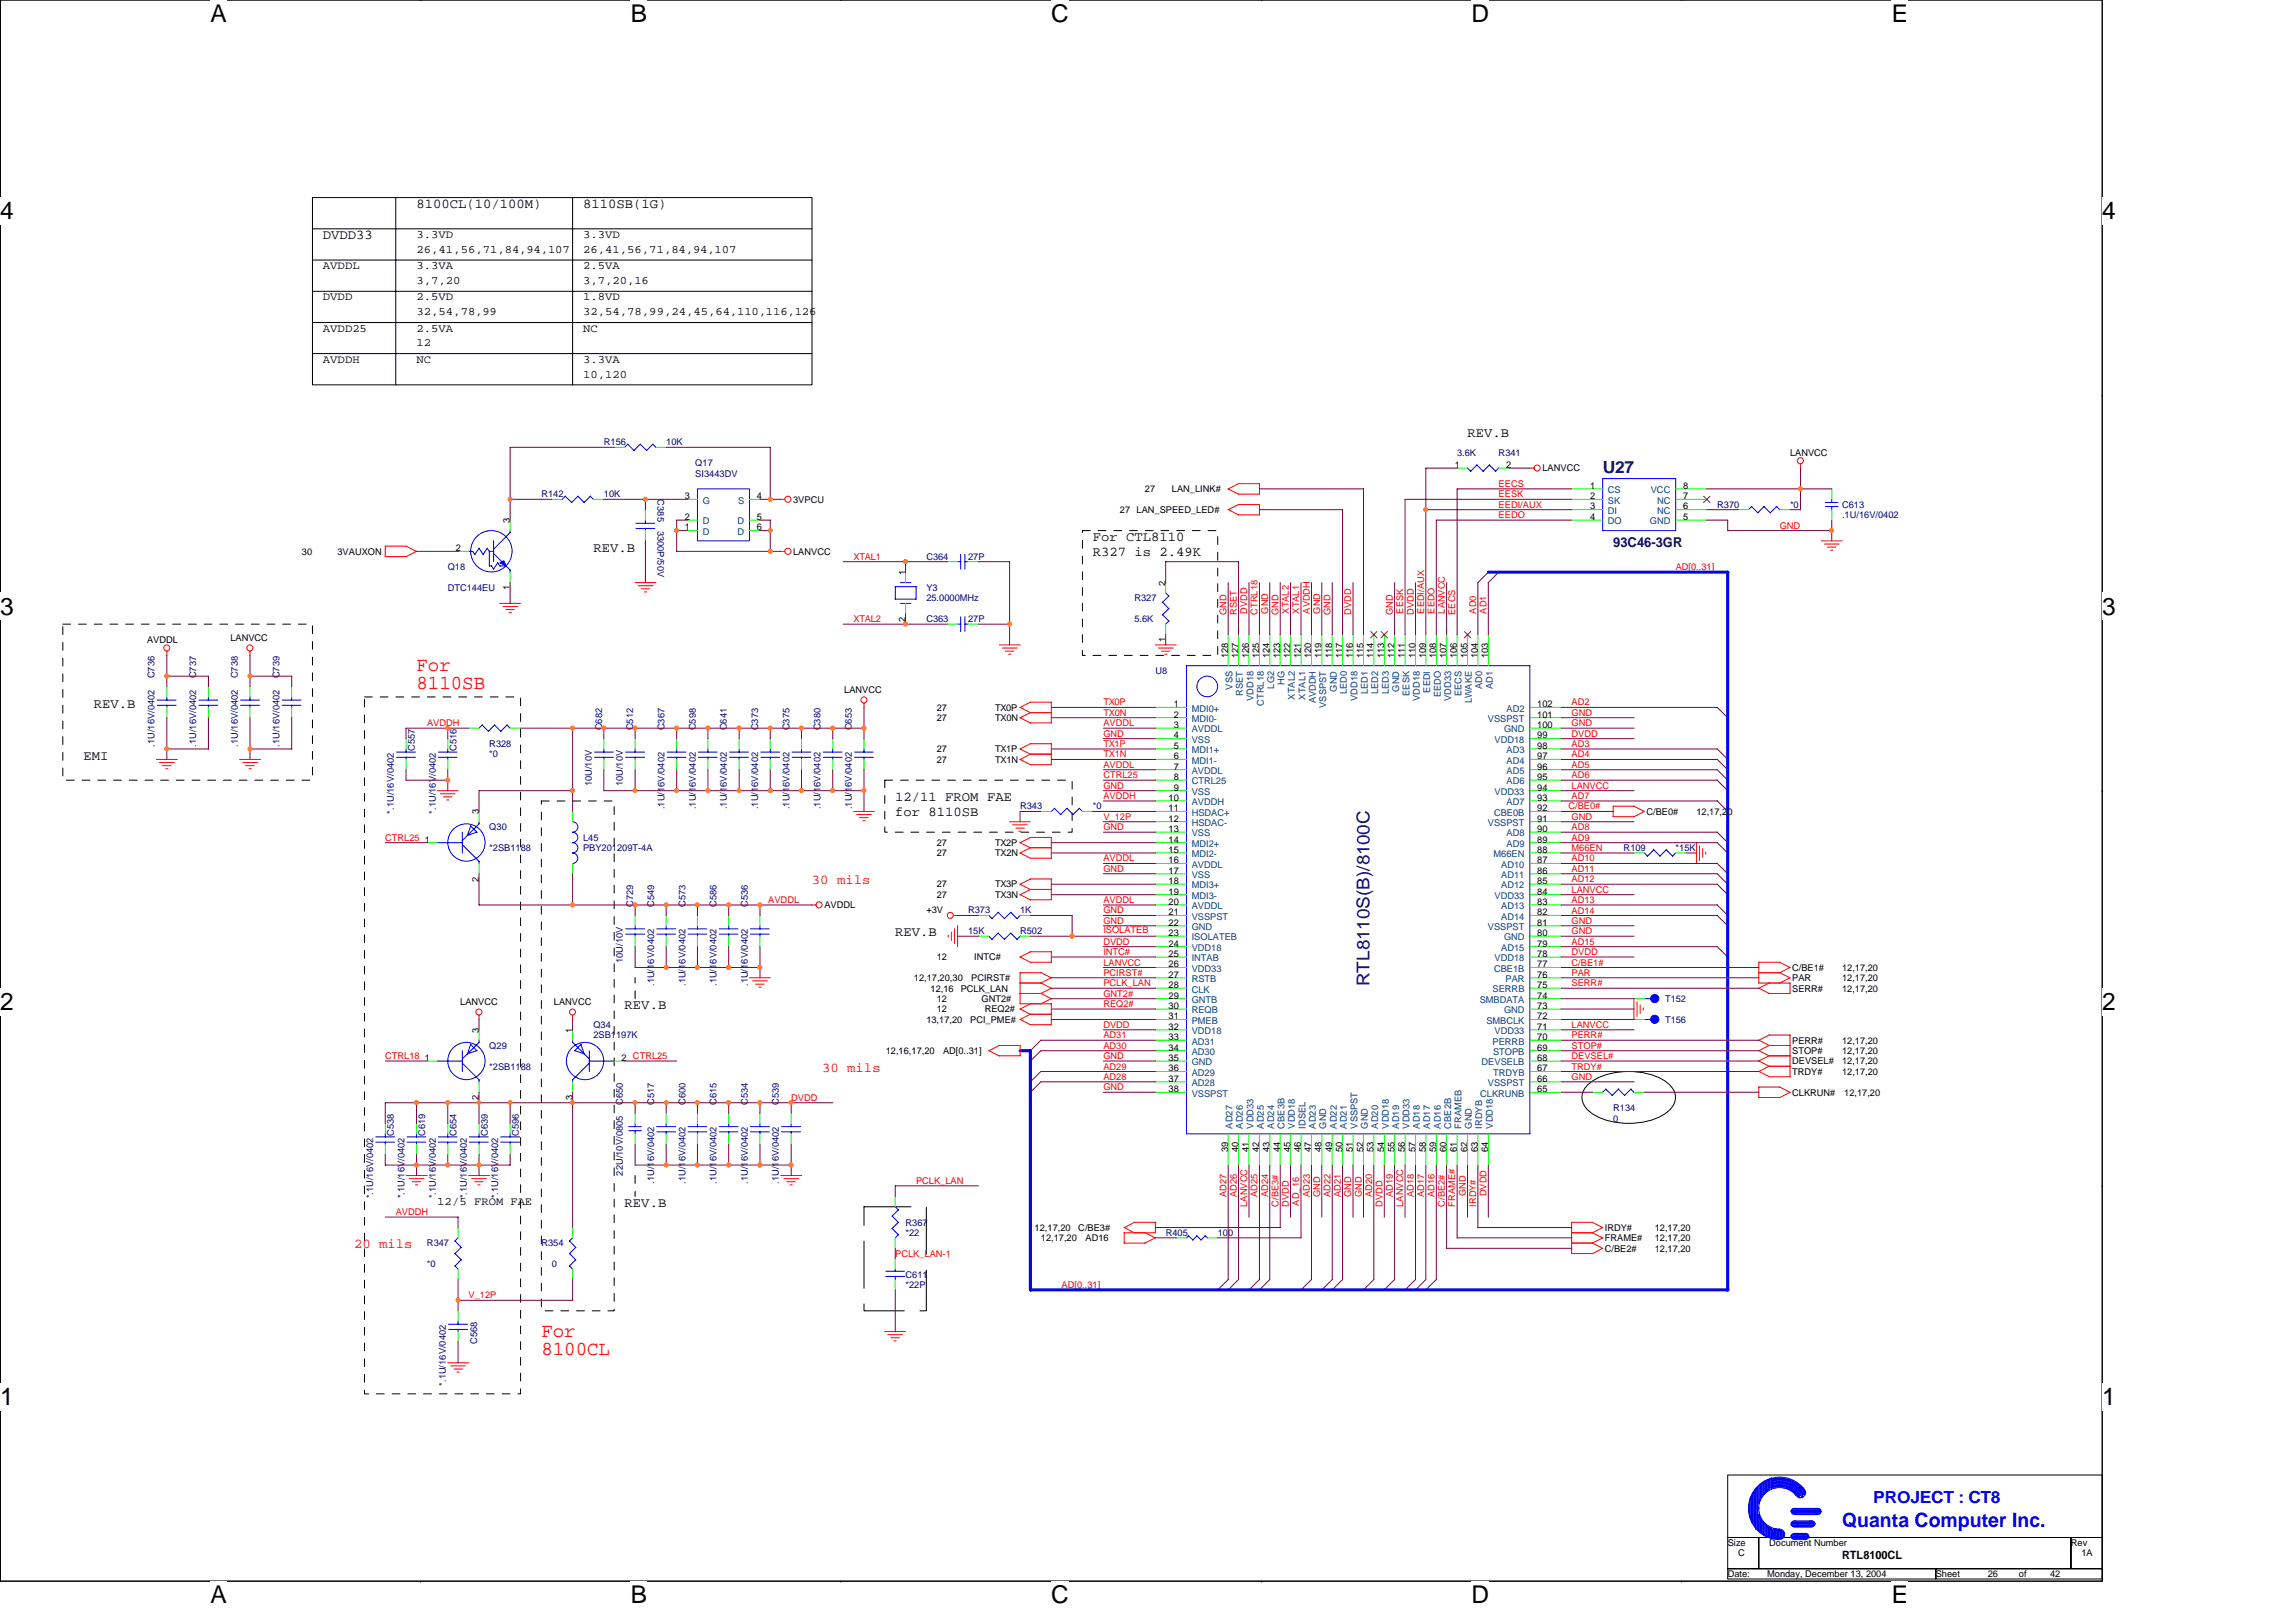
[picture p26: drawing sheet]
<svg xmlns="http://www.w3.org/2000/svg" width="297mm" height="210mm" viewBox="0 0 297 210" stroke-linecap="round" stroke-linejoin="round" font-family="sans-serif">
<defs><g id="words">
<g font-size="3.2">
<text x="27.2" y="2.8">A</text>
<text x="81.6" y="2.8">B</text>
<text x="136" y="2.8">C</text>
<text x="190.4" y="2.8">D</text>
<text x="244.7" y="2.8">E</text>
<text x="0" y="28.4">4</text>
<text x="272" y="28.4">4</text>
<text x="0" y="79.5">3</text>
<text x="272" y="79.5">3</text>
<text x="0" y="130.7">2</text>
<text x="272" y="130.7">2</text>
<text x="0" y="181.8">1</text>
<text x="272" y="181.8">1</text>
<text x="27.2" y="207.4">A</text>
<text x="81.6" y="207.4">B</text>
<text x="136" y="207.4">C</text>
<text x="190.4" y="207.4">D</text>
<text x="244.7" y="207.4">E</text>
</g>
<g font-size="2.6" fill="#f00">
<text x="53.9" y="86.9">For</text>
<text x="53.9" y="89.2">8110SB</text>
<text x="70" y="173">For</text>
<text x="70" y="175.4">8100CL</text>
</g>
<text font-size="2.6" fill="#00f" x="238.3" y="197.6">Quanta Computer Inc.</text>
<text font-size="2.3" fill="#000080" x="177.2" y="127.6" transform="rotate(-90 177.2 127.6)">RTL8110S(B)/8100C</text>
<text font-size="2.2" fill="#000080" x="207.3" y="61.2">U27</text>
<text font-size="2.2" fill="#00f" x="242.4" y="194.5">PROJECT : CT8</text>
<g font-size="1.8">
<text x="53.9" y="26.9">8100CL(10/100M)</text>
<text x="75.4" y="26.9">8110SB(1G)</text>
<text x="41.8" y="31">DVDD33</text>
<text x="189.9" y="56.6">REV.B</text>
<text x="76.8" y="71.4">REV.B</text>
<text x="141.4" y="70">For CTL8110</text>
<text x="141.4" y="71.9">R327 is 2.49K</text>
<text x="12.1" y="91.6">REV.B</text>
<text x="10.8" y="98.3">EMI</text>
<text x="115.8" y="103.7">12/11 FROM FAE</text>
<text x="115.8" y="105.6">for 8110SB</text>
<text x="115.8" y="121.2">REV.B</text>
<text x="80.8" y="130.6">REV.B</text>
<text x="80.8" y="156.2">REV.B</text>
</g>
<text font-size="1.8" fill="#000080" x="208.7" y="70.8">93C46-3GR</text>
<g font-size="1.8" fill="#f00">
<text x="105" y="114.4">30 mils</text>
<text x="106.4" y="138.7">30 mils</text>
<text x="45.8" y="161.6">20 mils</text>
</g>
<g font-size="1.5">
<text x="41.8" y="34.8">AVDDL</text>
<text x="53.9" y="30.8">3.3VD</text>
<text x="53.9" y="32.7">26,41,56,71,84,94,107</text>
<text x="53.9" y="34.8">3.3VA</text>
<text x="75.4" y="34.8">2.5VA</text>
<text x="75.4" y="30.8">3.3VD</text>
<text x="75.4" y="32.7">26,41,56,71,84,94,107</text>
<text x="41.8" y="38.9">DVDD</text>
<text x="53.9" y="36.7">3,7,20</text>
<text x="53.9" y="38.9">2.5VD</text>
<text x="53.9" y="40.8">32,54,78,99</text>
<text x="75.4" y="36.7">3,7,20,16</text>
<text x="75.4" y="38.9">1.8VD</text>
<text x="75.4" y="40.8">32,54,78,99,24,45,64,110,116,126</text>
<text x="41.8" y="42.9">AVDD25</text>
<text x="41.8" y="46.9">AVDDH</text>
<text x="53.9" y="46.9">NC</text>
<text x="53.9" y="42.9">2.5VA</text>
<text x="53.9" y="44.8">12</text>
<text x="75.4" y="46.9">3.3VA</text>
<text x="75.4" y="42.9">NC</text>
<text x="75.4" y="48.9">10,120</text>
<text x="56.6" y="156">12/5 FROM FAE</text>
<text x="238.3" y="201.7">RTL8100CL</text>
</g>
<g font-size="1.2" fill="#000080">
<text x="78.1" y="57.6">R156</text>
<text x="86.2" y="57.6">10K</text>
<text x="188.5" y="59">3.6K</text>
<text x="193.9" y="59">R341</text>
<text x="70" y="64.4">R142</text>
<text x="78.1" y="64.4">10K</text>
<text x="85.1" y="64.6" transform="rotate(90 85.1 64.6)">C385</text>
<text x="90" y="60.3">Q17</text>
<text x="90" y="61.7">SI3443DV</text>
<text x="222.2" y="65.7">R370</text>
<text x="231.6" y="65.7">*0</text>
<text x="238.3" y="65.7">C613</text>
<text x="85.1" y="68.7" transform="rotate(90 85.1 68.7)">3300P/50V</text>
<text x="238.3" y="67.1">.1U/16V/0402</text>
<text x="57.9" y="73.8">Q18</text>
<text x="57.9" y="76.5">DTC144EU</text>
<text x="119.8" y="76.5">Y3</text>
<text x="119.8" y="77.8">25.0000MHz</text>
<text x="119.8" y="72.5">C364</text>
<text x="125.2" y="72.5">27P</text>
<text x="146.8" y="77.8">R327</text>
<text x="119.8" y="80.5">C363</text>
<text x="125.2" y="80.5">27P</text>
<text x="146.8" y="80.5">5.6K</text>
<text x="20" y="87.8" transform="rotate(-90 20 87.8)">C736</text>
<text x="25.4" y="87.8" transform="rotate(-90 25.4 87.8)">C737</text>
<text x="30.8" y="87.8" transform="rotate(-90 30.8 87.8)">C738</text>
<text x="36.2" y="87.8" transform="rotate(-90 36.2 87.8)">C739</text>
<text x="149.5" y="87.2">U8</text>
<text x="77.9" y="94.5" transform="rotate(-90 77.9 94.5)">C682</text>
<text x="81.9" y="94.5" transform="rotate(-90 81.9 94.5)">C512</text>
<text x="86" y="94.5" transform="rotate(-90 86 94.5)">C367</text>
<text x="90" y="94.5" transform="rotate(-90 90 94.5)">C598</text>
<text x="94" y="94.5" transform="rotate(-90 94 94.5)">C641</text>
<text x="98.1" y="94.5" transform="rotate(-90 98.1 94.5)">C373</text>
<text x="102.1" y="94.5" transform="rotate(-90 102.1 94.5)">C375</text>
<text x="106.2" y="94.5" transform="rotate(-90 106.2 94.5)">C380</text>
<text x="110.2" y="94.5" transform="rotate(-90 110.2 94.5)">C653</text>
<text x="20" y="96.6" transform="rotate(-90 20 96.6)">.1U/16V/0402</text>
<text x="25.4" y="96.6" transform="rotate(-90 25.4 96.6)">.1U/16V/0402</text>
<text x="30.8" y="96.6" transform="rotate(-90 30.8 96.6)">.1U/16V/0402</text>
<text x="36.2" y="96.6" transform="rotate(-90 36.2 96.6)">.1U/16V/0402</text>
<text x="53.7" y="97.2" transform="rotate(-90 53.7 97.2)">C557</text>
<text x="59.1" y="97.2" transform="rotate(-90 59.1 97.2)">C516</text>
<text x="63.3" y="96.7">R328</text>
<text x="63.3" y="98">*0</text>
<text x="76.6" y="101.8" transform="rotate(-90 76.6 101.8)">10U/10V</text>
<text x="80.6" y="101.8" transform="rotate(-90 80.6 101.8)">10U/10V</text>
<text x="51" y="105.3" transform="rotate(-90 51 105.3)">*.1U/16V/0402</text>
<text x="56.4" y="105.3" transform="rotate(-90 56.4 105.3)">*.1U/16V/0402</text>
<text x="63.3" y="107.4">Q30</text>
<text x="86" y="104.7" transform="rotate(-90 86 104.7)">.1U/16V/0402</text>
<text x="90" y="104.7" transform="rotate(-90 90 104.7)">.1U/16V/0402</text>
<text x="94" y="104.7" transform="rotate(-90 94 104.7)">.1U/16V/0402</text>
<text x="98.1" y="104.7" transform="rotate(-90 98.1 104.7)">.1U/16V/0402</text>
<text x="102.1" y="104.7" transform="rotate(-90 102.1 104.7)">.1U/16V/0402</text>
<text x="106.2" y="104.7" transform="rotate(-90 106.2 104.7)">.1U/16V/0402</text>
<text x="110.2" y="104.7" transform="rotate(-90 110.2 104.7)">.1U/16V/0402</text>
<text x="132" y="104.8">R343</text>
<text x="141.4" y="104.8">*0</text>
<text x="63.3" y="110.2">*2SB1188</text>
<text x="75.4" y="108.8">L45</text>
<text x="75.4" y="110.2">PBY201209T-4A</text>
<text x="210.1" y="110.2">R109</text>
<text x="216.8" y="110.2">*15K</text>
<text x="81.9" y="117.4" transform="rotate(-90 81.9 117.4)">C729</text>
<text x="84.6" y="117.4" transform="rotate(-90 84.6 117.4)">C549</text>
<text x="88.7" y="117.4" transform="rotate(-90 88.7 117.4)">C573</text>
<text x="92.7" y="117.4" transform="rotate(-90 92.7 117.4)">C586</text>
<text x="96.7" y="117.4" transform="rotate(-90 96.7 117.4)">C536</text>
<text x="125.2" y="118.2">R373</text>
<text x="132" y="118.2">1K</text>
<text x="80.6" y="124.7" transform="rotate(-90 80.6 124.7)">10U/10V</text>
<text x="125.2" y="120.9">15K</text>
<text x="132" y="120.9">R502</text>
<text x="84.6" y="127.6" transform="rotate(-90 84.6 127.6)">.1U/16V/0402</text>
<text x="88.7" y="127.6" transform="rotate(-90 88.7 127.6)">.1U/16V/0402</text>
<text x="92.7" y="127.6" transform="rotate(-90 92.7 127.6)">.1U/16V/0402</text>
<text x="96.7" y="127.6" transform="rotate(-90 96.7 127.6)">.1U/16V/0402</text>
<text x="215.4" y="129.7">T152</text>
<text x="63.3" y="135.7">Q29</text>
<text x="76.8" y="133">Q34</text>
<text x="76.8" y="134.4">2SB1197K</text>
<text x="215.4" y="132.4">T156</text>
<text x="63.3" y="138.4">*2SB1188</text>
<text x="80.6" y="143" transform="rotate(-90 80.6 143)">C650</text>
<text x="84.6" y="143" transform="rotate(-90 84.6 143)">C517</text>
<text x="88.7" y="143" transform="rotate(-90 88.7 143)">C600</text>
<text x="92.7" y="143" transform="rotate(-90 92.7 143)">C615</text>
<text x="96.7" y="143" transform="rotate(-90 96.7 143)">C534</text>
<text x="100.8" y="143" transform="rotate(-90 100.8 143)">C539</text>
<text x="208.7" y="143.8">R134</text>
<text x="51" y="147" transform="rotate(-90 51 147)">C538</text>
<text x="55" y="147" transform="rotate(-90 55 147)">C619</text>
<text x="59.1" y="147" transform="rotate(-90 59.1 147)">C654</text>
<text x="63.1" y="147" transform="rotate(-90 63.1 147)">C639</text>
<text x="67.1" y="147" transform="rotate(-90 67.1 147)">C596</text>
<text x="208.7" y="145.1">0</text>
<text x="48.3" y="155.1" transform="rotate(-90 48.3 155.1)">*.1U/16V/0402</text>
<text x="52.3" y="155.1" transform="rotate(-90 52.3 155.1)">*.1U/16V/0402</text>
<text x="56.4" y="155.1" transform="rotate(-90 56.4 155.1)">*.1U/16V/0402</text>
<text x="60.4" y="155.1" transform="rotate(-90 60.4 155.1)">*.1U/16V/0402</text>
<text x="64.4" y="155.1" transform="rotate(-90 64.4 155.1)">*.1U/16V/0402</text>
<text x="80.6" y="152.1" transform="rotate(-90 80.6 152.1)">22U/10V/0805</text>
<text x="84.6" y="153.2" transform="rotate(-90 84.6 153.2)">.1U/16V/0402</text>
<text x="88.7" y="153.2" transform="rotate(-90 88.7 153.2)">.1U/16V/0402</text>
<text x="92.7" y="153.2" transform="rotate(-90 92.7 153.2)">.1U/16V/0402</text>
<text x="96.7" y="153.2" transform="rotate(-90 96.7 153.2)">.1U/16V/0402</text>
<text x="100.8" y="153.2" transform="rotate(-90 100.8 153.2)">.1U/16V/0402</text>
<text x="55.2" y="161.3">R347</text>
<text x="70" y="161.3">R354</text>
<text x="117.2" y="158.6">R367</text>
<text x="117.2" y="160">*22</text>
<text x="150.8" y="160">R405</text>
<text x="157.5" y="160">100</text>
<text x="55.2" y="164">*0</text>
<text x="71.4" y="164">0</text>
<text x="117.2" y="165.3">C611</text>
<text x="117.2" y="166.7">*22P</text>
<text x="61.7" y="173.9" transform="rotate(-90 61.7 173.9)">C568</text>
<text x="57.7" y="179.3" transform="rotate(-90 57.7 179.3)">*.1U/16V/0402</text>
</g>
<g font-size="1.2">
<text x="231.6" y="59">LANVCC</text>
<text x="88.6" y="64.6">3</text>
<text x="97.9" y="64.6">4</text>
<text x="102.6" y="65">3VPCU</text>
<text x="148.1" y="63.7">27</text>
<text x="151.6" y="63.7">LAN_LINK#</text>
<text x="188.2" y="60.6">1</text>
<text x="194.8" y="60.6">2</text>
<text x="199.6" y="61">LANVCC</text>
<text x="205.7" y="63.2">1</text>
<text x="205.7" y="64.6">2</text>
<text x="205.7" y="65.9">3</text>
<text x="217.7" y="65.9">6</text>
<text x="217.7" y="64.6">7</text>
<text x="217.7" y="63.2">8</text>
<text x="39.1" y="71.8">30</text>
<text x="43.7" y="71.8">3VAUXON</text>
<text x="59" y="71.3">2</text>
<text x="66" y="67.7" transform="rotate(-90 66 67.7)">3</text>
<text x="88.6" y="68.6">1</text>
<text x="88.6" y="67.3">2</text>
<text x="97.9" y="67.3">5</text>
<text x="97.9" y="68.6">6</text>
<text x="102.6" y="71.8">LANVCC</text>
<text x="144.9" y="66.4">27 LAN_SPEED_LED#</text>
<text x="205.7" y="67.3">4</text>
<text x="217.7" y="67.3">5</text>
<text x="66" y="76.4" transform="rotate(-90 66 76.4)">1</text>
<text x="117.1" y="74.4" transform="rotate(-90 117.1 74.4)">1</text>
<text x="150.8" y="75.8" transform="rotate(-90 150.8 75.8)">2</text>
<text x="19" y="83.2">AVDDL</text>
<text x="29.8" y="83">LANVCC</text>
<text x="117.1" y="80.4" transform="rotate(-90 117.1 80.4)">2</text>
<text x="150.8" y="83.1" transform="rotate(-90 150.8 83.1)">1</text>
<text x="109.2" y="89.7">LANVCC</text>
<text x="158.9" y="85.2" transform="rotate(-90 158.9 85.2)">128</text>
<text x="160.2" y="85.2" transform="rotate(-90 160.2 85.2)">127</text>
<text x="161.6" y="85.2" transform="rotate(-90 161.6 85.2)">126</text>
<text x="162.9" y="85.2" transform="rotate(-90 162.9 85.2)">125</text>
<text x="164.2" y="85.2" transform="rotate(-90 164.2 85.2)">124</text>
<text x="165.6" y="85.2" transform="rotate(-90 165.6 85.2)">123</text>
<text x="166.9" y="85.2" transform="rotate(-90 166.9 85.2)">122</text>
<text x="168.3" y="85.2" transform="rotate(-90 168.3 85.2)">121</text>
<text x="169.6" y="85.2" transform="rotate(-90 169.6 85.2)">120</text>
<text x="171" y="85.2" transform="rotate(-90 171 85.2)">119</text>
<text x="172.3" y="85.2" transform="rotate(-90 172.3 85.2)">118</text>
<text x="173.7" y="85.2" transform="rotate(-90 173.7 85.2)">117</text>
<text x="175" y="85.2" transform="rotate(-90 175 85.2)">116</text>
<text x="176.4" y="85.2" transform="rotate(-90 176.4 85.2)">115</text>
<text x="177.7" y="85.2" transform="rotate(-90 177.7 85.2)">114</text>
<text x="179.1" y="85.2" transform="rotate(-90 179.1 85.2)">113</text>
<text x="180.4" y="85.2" transform="rotate(-90 180.4 85.2)">112</text>
<text x="181.8" y="85.2" transform="rotate(-90 181.8 85.2)">111</text>
<text x="183.1" y="85.2" transform="rotate(-90 183.1 85.2)">110</text>
<text x="184.4" y="85.2" transform="rotate(-90 184.4 85.2)">109</text>
<text x="185.8" y="85.2" transform="rotate(-90 185.8 85.2)">108</text>
<text x="187.1" y="85.2" transform="rotate(-90 187.1 85.2)">107</text>
<text x="188.5" y="85.2" transform="rotate(-90 188.5 85.2)">106</text>
<text x="189.8" y="85.2" transform="rotate(-90 189.8 85.2)">105</text>
<text x="191.2" y="85.2" transform="rotate(-90 191.2 85.2)">104</text>
<text x="192.5" y="85.2" transform="rotate(-90 192.5 85.2)">103</text>
<text x="121.2" y="92">27</text>
<text x="121.2" y="93.3">27</text>
<text x="128.7" y="92">TX0P</text>
<text x="128.7" y="93.3">TX0N</text>
<text x="151.9" y="91.5">1</text>
<text x="151.9" y="92.9">2</text>
<text x="151.9" y="94.2">3</text>
<text x="151.9" y="95.6">4</text>
<text x="198.9" y="95.6">99</text>
<text x="198.9" y="94.2">100</text>
<text x="198.9" y="92.9">101</text>
<text x="198.9" y="91.5">102</text>
<text x="121.2" y="97.3">27</text>
<text x="121.2" y="98.7">27</text>
<text x="128.7" y="97.3">TX1P</text>
<text x="128.7" y="98.7">TX1N</text>
<text x="151.9" y="96.9">5</text>
<text x="151.9" y="98.3">6</text>
<text x="151.9" y="99.6">7</text>
<text x="151.9" y="100.9">8</text>
<text x="198.9" y="100.9">95</text>
<text x="198.9" y="99.6">96</text>
<text x="198.9" y="98.3">97</text>
<text x="198.9" y="96.9">98</text>
<text x="62" y="105.4" transform="rotate(-90 62 105.4)">3</text>
<text x="151.2" y="103.6">10</text>
<text x="151.2" y="105">11</text>
<text x="151.2" y="106.3">12</text>
<text x="151.2" y="107.7">13</text>
<text x="151.9" y="102.3">9</text>
<text x="198.9" y="107.7">90</text>
<text x="198.9" y="106.3">91</text>
<text x="198.9" y="105">92</text>
<text x="198.9" y="103.6">93</text>
<text x="198.9" y="102.3">94</text>
<text x="213" y="105.4">C/BE0#</text>
<text x="219.5" y="105.4">12,17,20</text>
<text x="54.9" y="109">1</text>
<text x="121.2" y="109.5">27</text>
<text x="121.2" y="110.8">27</text>
<text x="128.7" y="109.5">TX2P</text>
<text x="128.7" y="110.8">TX2N</text>
<text x="151.2" y="109">14</text>
<text x="151.2" y="110.4">15</text>
<text x="151.2" y="111.7">16</text>
<text x="151.2" y="113.1">17</text>
<text x="198.9" y="113.1">86</text>
<text x="198.9" y="111.7">87</text>
<text x="198.9" y="110.4">88</text>
<text x="198.9" y="109">89</text>
<text x="62" y="114.1" transform="rotate(-90 62 114.1)">2</text>
<text x="106.7" y="117.5">AVDDL</text>
<text x="119.8" y="118.2">+3V</text>
<text x="121.2" y="114.9">27</text>
<text x="121.2" y="116.2">27</text>
<text x="128.7" y="114.9">TX3P</text>
<text x="128.7" y="116.2">TX3N</text>
<text x="151.2" y="114.4">18</text>
<text x="151.2" y="115.8">19</text>
<text x="151.2" y="117.1">20</text>
<text x="151.2" y="118.4">21</text>
<text x="151.2" y="119.8">22</text>
<text x="198.9" y="119.8">81</text>
<text x="198.9" y="118.4">82</text>
<text x="198.9" y="117.1">83</text>
<text x="198.9" y="115.8">84</text>
<text x="198.9" y="114.4">85</text>
<text x="121.2" y="124.3">12</text>
<text x="126" y="124.3">INTC#</text>
<text x="151.2" y="121.1">23</text>
<text x="151.2" y="122.5">24</text>
<text x="151.2" y="123.8">25</text>
<text x="151.2" y="125.2">26</text>
<text x="198.9" y="125.2">77</text>
<text x="198.9" y="123.8">78</text>
<text x="198.9" y="122.5">79</text>
<text x="198.9" y="121.1">80</text>
<text x="231.9" y="125.6">C/BE1#</text>
<text x="238.3" y="125.6">12,17,20</text>
<text x="59.5" y="130.1">LANVCC</text>
<text x="71.7" y="130.1">LANVCC</text>
<text x="118.2" y="127">12,17,20,30</text>
<text x="120.4" y="128.3">12,16</text>
<text x="121.2" y="129.7">12</text>
<text x="121.2" y="131">12</text>
<text x="124.3" y="128.3">PCLK_LAN</text>
<text x="125.6" y="127">PCIRST#</text>
<text x="127" y="129.7">GNT2#</text>
<text x="127.4" y="131">REQ2#</text>
<text x="151.2" y="126.5">27</text>
<text x="151.2" y="127.9">28</text>
<text x="151.2" y="129.2">29</text>
<text x="151.2" y="130.6">30</text>
<text x="151.2" y="131.9">31</text>
<text x="198.9" y="131.9">72</text>
<text x="198.9" y="130.6">73</text>
<text x="198.9" y="129.2">74</text>
<text x="198.9" y="127.9">75</text>
<text x="198.9" y="126.5">76</text>
<text x="231.9" y="127">PAR</text>
<text x="231.9" y="128.3">SERR#</text>
<text x="238.3" y="128.3">12,17,20</text>
<text x="238.3" y="127">12,17,20</text>
<text x="54.9" y="137.3">1</text>
<text x="62" y="133.7" transform="rotate(-90 62 133.7)">3</text>
<text x="74.1" y="133.7" transform="rotate(-90 74.1 133.7)">1</text>
<text x="80.4" y="137.3">2 CTRL25</text>
<text x="114.6" y="136.4">12,16,17,20</text>
<text x="119.8" y="132.4">13,17,20</text>
<text x="122" y="136.4">AD[0..31]</text>
<text x="125.5" y="132.4">PCI_PME#</text>
<text x="151.2" y="133.2">32</text>
<text x="151.2" y="134.6">33</text>
<text x="151.2" y="136">34</text>
<text x="151.2" y="137.3">35</text>
<text x="198.9" y="137.3">68</text>
<text x="198.9" y="136">69</text>
<text x="198.9" y="134.6">70</text>
<text x="198.9" y="133.2">71</text>
<text x="231.9" y="137.7">DEVSEL#</text>
<text x="231.9" y="136.4">STOP#</text>
<text x="231.9" y="135">PERR#</text>
<text x="238.3" y="137.7">12,17,20</text>
<text x="238.3" y="135">12,17,20</text>
<text x="238.3" y="136.4">12,17,20</text>
<text x="62" y="142.3" transform="rotate(-90 62 142.3)">2</text>
<text x="74.1" y="142.3" transform="rotate(-90 74.1 142.3)">3</text>
<text x="151.2" y="138.6">36</text>
<text x="151.2" y="140">37</text>
<text x="151.2" y="141.3">38</text>
<text x="198.9" y="141.3">65</text>
<text x="198.9" y="140">66</text>
<text x="198.9" y="138.6">67</text>
<text x="231.9" y="139.1">TRDY#</text>
<text x="231.9" y="141.8">CLKRUN#</text>
<text x="238.3" y="139.1">12,17,20</text>
<text x="238.6" y="141.8">12,17,20</text>
<text x="158.9" y="149.1" transform="rotate(-90 158.9 149.1)">39</text>
<text x="160.2" y="149.1" transform="rotate(-90 160.2 149.1)">40</text>
<text x="161.6" y="149.1" transform="rotate(-90 161.6 149.1)">41</text>
<text x="162.9" y="149.1" transform="rotate(-90 162.9 149.1)">42</text>
<text x="164.2" y="149.1" transform="rotate(-90 164.2 149.1)">43</text>
<text x="165.6" y="149.1" transform="rotate(-90 165.6 149.1)">44</text>
<text x="166.9" y="149.1" transform="rotate(-90 166.9 149.1)">45</text>
<text x="168.3" y="149.1" transform="rotate(-90 168.3 149.1)">46</text>
<text x="169.6" y="149.1" transform="rotate(-90 169.6 149.1)">47</text>
<text x="171" y="149.1" transform="rotate(-90 171 149.1)">48</text>
<text x="172.3" y="149.1" transform="rotate(-90 172.3 149.1)">49</text>
<text x="173.7" y="149.1" transform="rotate(-90 173.7 149.1)">50</text>
<text x="175" y="149.1" transform="rotate(-90 175 149.1)">51</text>
<text x="176.4" y="149.1" transform="rotate(-90 176.4 149.1)">52</text>
<text x="177.7" y="149.1" transform="rotate(-90 177.7 149.1)">53</text>
<text x="179.1" y="149.1" transform="rotate(-90 179.1 149.1)">54</text>
<text x="180.4" y="149.1" transform="rotate(-90 180.4 149.1)">55</text>
<text x="181.8" y="149.1" transform="rotate(-90 181.8 149.1)">56</text>
<text x="183.1" y="149.1" transform="rotate(-90 183.1 149.1)">57</text>
<text x="184.4" y="149.1" transform="rotate(-90 184.4 149.1)">58</text>
<text x="185.8" y="149.1" transform="rotate(-90 185.8 149.1)">59</text>
<text x="187.1" y="149.1" transform="rotate(-90 187.1 149.1)">60</text>
<text x="188.5" y="149.1" transform="rotate(-90 188.5 149.1)">61</text>
<text x="189.8" y="149.1" transform="rotate(-90 189.8 149.1)">62</text>
<text x="191.2" y="149.1" transform="rotate(-90 191.2 149.1)">63</text>
<text x="192.5" y="149.1" transform="rotate(-90 192.5 149.1)">64</text>
<text x="133.9" y="159.3">12,17,20</text>
<text x="134.7" y="160.6">12,17,20</text>
<text x="139.5" y="159.3">C/BE3#</text>
<text x="140.4" y="160.6">AD16</text>
<text x="207.6" y="162">C/BE2#</text>
<text x="207.6" y="160.6">FRAME#</text>
<text x="207.6" y="159.3">IRDY#</text>
<text x="214.1" y="159.3">12,17,20</text>
<text x="214.1" y="162">12,17,20</text>
<text x="214.1" y="160.6">12,17,20</text>
<text x="223.5" y="200.1">Size</text>
<text x="224.9" y="201.4">C</text>
<text x="228.9" y="200.1">Document Number</text>
<text x="267.9" y="200.1">Rev</text>
<text x="269.3" y="201.4">1A</text>
<text x="223.5" y="204.1">Date:</text>
<text x="228.6" y="204.1">Monday, December 13, 2004</text>
<text x="250.4" y="204.1">Sheet</text>
<text x="257.2" y="204.1">26</text>
<text x="261.2" y="204.1">of</text>
<text x="265.2" y="204.1">42</text>
</g>
<g font-size="1.2" fill="#004080">
<text x="90.9" y="65.2">G</text>
<text x="95.5" y="65.2">S</text>
<text x="208" y="63.8">CS</text>
<text x="208" y="65.2">SK</text>
<text x="213.6" y="63.8">VCC</text>
<text x="214.4" y="65.2">NC</text>
<text x="90.9" y="69.2">D</text>
<text x="90.9" y="67.9">D</text>
<text x="95.4" y="67.9">D</text>
<text x="95.4" y="69.2">D</text>
<text x="208" y="66.5">DI</text>
<text x="208" y="67.9">DO</text>
<text x="213.4" y="67.9">GND</text>
<text x="214.4" y="66.5">NC</text>
<text x="159.5" y="89.2" transform="rotate(-90 159.5 89.2)">VSS</text>
<text x="164.8" y="89.1" transform="rotate(-90 164.8 89.1)">LG2</text>
<text x="166.2" y="88.6" transform="rotate(-90 166.2 88.6)">HG</text>
<text x="172.9" y="89.5" transform="rotate(-90 172.9 89.5)">GND</text>
<text x="174.3" y="89.9" transform="rotate(-90 174.3 89.9)">LED0</text>
<text x="177" y="89.9" transform="rotate(-90 177 89.9)">LED1</text>
<text x="178.3" y="89.9" transform="rotate(-90 178.3 89.9)">LED2</text>
<text x="179.7" y="89.9" transform="rotate(-90 179.7 89.9)">LED3</text>
<text x="181" y="89.5" transform="rotate(-90 181 89.5)">GND</text>
<text x="185" y="89.6" transform="rotate(-90 185 89.6)">EEDI</text>
<text x="191.8" y="89.2" transform="rotate(-90 191.8 89.2)">AD0</text>
<text x="193.1" y="89.2" transform="rotate(-90 193.1 89.2)">AD1</text>
<text x="154.2" y="92.1">MDI0+</text>
<text x="154.2" y="93.4">MDI0-</text>
<text x="154.2" y="94.8">AVDDL</text>
<text x="160.8" y="90" transform="rotate(-90 160.8 90)">RSET</text>
<text x="162.2" y="90.7" transform="rotate(-90 162.2 90.7)">VDD18</text>
<text x="163.5" y="91.3" transform="rotate(-90 163.5 91.3)">CTRL18</text>
<text x="167.5" y="90.5" transform="rotate(-90 167.5 90.5)">XTAL2</text>
<text x="168.9" y="90.5" transform="rotate(-90 168.9 90.5)">XTAL1</text>
<text x="170.2" y="91" transform="rotate(-90 170.2 91)">AVDDH</text>
<text x="171.6" y="91.6" transform="rotate(-90 171.6 91.6)">VSSPST</text>
<text x="175.6" y="90.7" transform="rotate(-90 175.6 90.7)">VDD18</text>
<text x="182.3" y="90" transform="rotate(-90 182.3 90)">EESK</text>
<text x="183.7" y="90.7" transform="rotate(-90 183.7 90.7)">VDD18</text>
<text x="186.4" y="90.2" transform="rotate(-90 186.4 90.2)">EEDO</text>
<text x="187.7" y="90.7" transform="rotate(-90 187.7 90.7)">VDD33</text>
<text x="189.1" y="90.1" transform="rotate(-90 189.1 90.1)">EECS</text>
<text x="190.4" y="91" transform="rotate(-90 190.4 91)">LWAKE</text>
<text x="192.5" y="93.4">VSSPST</text>
<text x="194.6" y="94.8">GND</text>
<text x="194.9" y="92.1">AD2</text>
<text x="154.2" y="96.1">VSS</text>
<text x="154.2" y="97.5">MDI1+</text>
<text x="154.2" y="98.8">MDI1-</text>
<text x="154.2" y="100.2">AVDDL</text>
<text x="154.2" y="101.5">CTRL25</text>
<text x="193.4" y="96.1">VDD18</text>
<text x="194.9" y="101.5">AD6</text>
<text x="194.9" y="100.2">AD5</text>
<text x="194.9" y="98.8">AD4</text>
<text x="194.9" y="97.5">AD3</text>
<text x="154.2" y="102.9">VSS</text>
<text x="154.2" y="104.2">AVDDH</text>
<text x="154.2" y="105.6">HSDAC+</text>
<text x="154.2" y="106.9">HSDAC-</text>
<text x="192.5" y="106.9">VSSPST</text>
<text x="193.3" y="105.6">CBE0B</text>
<text x="193.4" y="102.9">VDD33</text>
<text x="194.9" y="104.2">AD7</text>
<text x="154.2" y="108.2">VSS</text>
<text x="154.2" y="109.6">MDI2+</text>
<text x="154.2" y="110.9">MDI2-</text>
<text x="154.2" y="112.3">AVDDL</text>
<text x="154.2" y="113.6">VSS</text>
<text x="193.2" y="110.9">M66EN</text>
<text x="194.2" y="113.6">AD11</text>
<text x="194.2" y="112.3">AD10</text>
<text x="194.9" y="109.6">AD9</text>
<text x="194.9" y="108.2">AD8</text>
<text x="154.2" y="115">MDI3+</text>
<text x="154.2" y="116.3">MDI3-</text>
<text x="154.2" y="117.7">AVDDL</text>
<text x="154.2" y="119">VSSPST</text>
<text x="193.4" y="116.3">VDD33</text>
<text x="194.2" y="119">AD14</text>
<text x="194.2" y="117.7">AD13</text>
<text x="194.2" y="115">AD12</text>
<text x="154.2" y="120.4">GND</text>
<text x="154.2" y="121.7">ISOLATEB</text>
<text x="154.2" y="123.1">VDD18</text>
<text x="154.2" y="124.4">INTAB</text>
<text x="154.2" y="125.8">VDD33</text>
<text x="192.5" y="120.4">VSSPST</text>
<text x="193.3" y="125.8">CBE1B</text>
<text x="193.4" y="124.4">VDD18</text>
<text x="194.2" y="123.1">AD15</text>
<text x="194.6" y="121.7">GND</text>
<text x="154.2" y="127.1">RSTB</text>
<text x="154.2" y="128.4">CLK</text>
<text x="154.2" y="129.8">GNTB</text>
<text x="154.2" y="131.1">REQB</text>
<text x="191.4" y="129.8">SMBDATA</text>
<text x="193.1" y="128.4">SERRB</text>
<text x="194.6" y="131.1">GND</text>
<text x="194.8" y="127.1">PAR</text>
<text x="154.2" y="132.5">PMEB</text>
<text x="154.2" y="133.8">VDD18</text>
<text x="154.2" y="135.2">AD31</text>
<text x="154.2" y="136.5">AD30</text>
<text x="154.2" y="137.9">GND</text>
<text x="191.7" y="137.9">DEVSELB</text>
<text x="192.3" y="132.5">SMBCLK</text>
<text x="193.1" y="135.2">PERRB</text>
<text x="193.2" y="136.5">STOPB</text>
<text x="193.4" y="133.8">VDD33</text>
<text x="154.2" y="139.2">AD29</text>
<text x="154.2" y="140.5">AD28</text>
<text x="154.2" y="141.9">VSSPST</text>
<text x="191.5" y="141.9">CLKRUNB</text>
<text x="192.5" y="140.5">VSSPST</text>
<text x="193.2" y="139.2">TRDYB</text>
<text x="159.5" y="146" transform="rotate(-90 159.5 146)">AD27</text>
<text x="160.8" y="146" transform="rotate(-90 160.8 146)">AD26</text>
<text x="162.2" y="146" transform="rotate(-90 162.2 146)">VDD33</text>
<text x="163.5" y="146" transform="rotate(-90 163.5 146)">AD25</text>
<text x="164.8" y="146" transform="rotate(-90 164.8 146)">AD24</text>
<text x="166.2" y="146" transform="rotate(-90 166.2 146)">CBE3B</text>
<text x="167.5" y="146" transform="rotate(-90 167.5 146)">VDD18</text>
<text x="168.9" y="146" transform="rotate(-90 168.9 146)">IDSEL</text>
<text x="170.2" y="146" transform="rotate(-90 170.2 146)">AD23</text>
<text x="171.6" y="146" transform="rotate(-90 171.6 146)">GND</text>
<text x="172.9" y="146" transform="rotate(-90 172.9 146)">AD22</text>
<text x="174.3" y="146" transform="rotate(-90 174.3 146)">AD21</text>
<text x="175.6" y="146" transform="rotate(-90 175.6 146)">VSSPST</text>
<text x="177" y="146" transform="rotate(-90 177 146)">GND</text>
<text x="178.3" y="146" transform="rotate(-90 178.3 146)">AD20</text>
<text x="179.7" y="146" transform="rotate(-90 179.7 146)">VDD18</text>
<text x="181" y="146" transform="rotate(-90 181 146)">AD19</text>
<text x="182.3" y="146" transform="rotate(-90 182.3 146)">VDD33</text>
<text x="183.7" y="146" transform="rotate(-90 183.7 146)">AD18</text>
<text x="185" y="146" transform="rotate(-90 185 146)">AD17</text>
<text x="186.4" y="146" transform="rotate(-90 186.4 146)">AD16</text>
<text x="187.7" y="146" transform="rotate(-90 187.7 146)">CBE2B</text>
<text x="189.1" y="146" transform="rotate(-90 189.1 146)">FRAMEB</text>
<text x="190.4" y="146" transform="rotate(-90 190.4 146)">GND</text>
<text x="191.8" y="146" transform="rotate(-90 191.8 146)">IRDYB</text>
<text x="193.1" y="146" transform="rotate(-90 193.1 146)">VDD18</text>
</g>
<g font-size="1.2" fill="#f00">
<text x="193.9" y="65.7">EEDI/AUX</text>
<text x="193.9" y="63">EECS</text>
<text x="193.9" y="64.4">EESK</text>
<text x="193.9" y="67.1">EEDO</text>
<text x="230.2" y="68.4">GND</text>
<text x="110.4" y="72.5">XTAL1</text>
<text x="216.8" y="73.8">AD[0..31]</text>
<text x="110.4" y="80.5">XTAL2</text>
<text x="158.7" y="79.6" transform="rotate(-90 158.7 79.6)">GND</text>
<text x="160" y="79.6" transform="rotate(-90 160 79.6)">RSET</text>
<text x="161.4" y="79.4" transform="rotate(-90 161.4 79.4)">DVDD</text>
<text x="162.7" y="79.6" transform="rotate(-90 162.7 79.6)">CTRL18</text>
<text x="164.1" y="79.4" transform="rotate(-90 164.1 79.4)">GND</text>
<text x="165.4" y="79.6" transform="rotate(-90 165.4 79.6)">GND</text>
<text x="166.7" y="79.4" transform="rotate(-90 166.7 79.4)">XTAL2</text>
<text x="168.1" y="79.4" transform="rotate(-90 168.1 79.4)">XTAL1</text>
<text x="169.4" y="79.4" transform="rotate(-90 169.4 79.4)">AVDDH</text>
<text x="170.8" y="79.4" transform="rotate(-90 170.8 79.4)">GND</text>
<text x="172.1" y="79.6" transform="rotate(-90 172.1 79.6)">GND</text>
<text x="174.8" y="79.6" transform="rotate(-90 174.8 79.6)">DVDD</text>
<text x="180.2" y="79.6" transform="rotate(-90 180.2 79.6)">GND</text>
<text x="181.5" y="79.4" transform="rotate(-90 181.5 79.4)">EESK</text>
<text x="182.9" y="79.6" transform="rotate(-90 182.9 79.6)">DVDD</text>
<text x="184.3" y="79.4" transform="rotate(-90 184.3 79.4)">EEDI/AUX</text>
<text x="185.6" y="79.4" transform="rotate(-90 185.6 79.4)">EEDO</text>
<text x="186.9" y="79.4" transform="rotate(-90 186.9 79.4)">LANVCC</text>
<text x="188.3" y="79.6" transform="rotate(-90 188.3 79.6)">EECS</text>
<text x="191" y="79.4" transform="rotate(-90 191 79.4)">AD0</text>
<text x="192.3" y="79.4" transform="rotate(-90 192.3 79.4)">AD1</text>
<text x="55.2" y="94">AVDDH</text>
<text x="142.7" y="91.3">TX0P</text>
<text x="142.7" y="94">AVDDL</text>
<text x="142.7" y="92.6">TX0N</text>
<text x="142.7" y="95.3">GND</text>
<text x="203.3" y="94">GND</text>
<text x="203.3" y="91.3">AD2</text>
<text x="203.3" y="92.6">GND</text>
<text x="203.3" y="95.3">DVDD</text>
<text x="142.7" y="100.7">CTRL25</text>
<text x="142.7" y="99.4">AVDDL</text>
<text x="142.7" y="96.7">TX1P</text>
<text x="142.7" y="98">TX1N</text>
<text x="203.3" y="96.7">AD3</text>
<text x="203.3" y="99.4">AD5</text>
<text x="203.3" y="100.7">AD6</text>
<text x="203.3" y="98">AD4</text>
<text x="142.7" y="102.1">GND</text>
<text x="142.7" y="107.4">GND</text>
<text x="142.7" y="106.1">V_12P</text>
<text x="142.7" y="103.4">AVDDH</text>
<text x="202.9" y="104.8">C/BE0#</text>
<text x="203.3" y="107.4">AD8</text>
<text x="203.3" y="106.1">GND</text>
<text x="203.3" y="102.1">LANVCC</text>
<text x="203.3" y="103.4">AD7</text>
<text x="49.8" y="108.8">CTRL25</text>
<text x="142.7" y="111.5">AVDDL</text>
<text x="142.7" y="112.8">GND</text>
<text x="203.3" y="110.2">M66EN</text>
<text x="203.3" y="112.8">AD11</text>
<text x="203.3" y="108.8">AD9</text>
<text x="203.3" y="111.5">AD10</text>
<text x="99.4" y="116.9">AVDDL</text>
<text x="142.7" y="118.2">GND</text>
<text x="142.7" y="116.9">AVDDL</text>
<text x="142.7" y="119.6">GND</text>
<text x="203.3" y="115.5">LANVCC</text>
<text x="203.3" y="116.9">AD13</text>
<text x="203.3" y="114.2">AD12</text>
<text x="203.3" y="119.6">GND</text>
<text x="203.3" y="118.2">AD14</text>
<text x="142.7" y="120.8">ISOLATEB</text>
<text x="142.7" y="124.9">LANVCC</text>
<text x="142.7" y="122.3">DVDD</text>
<text x="142.7" y="123.6">INTC#</text>
<text x="203.3" y="120.9">GND</text>
<text x="203.3" y="123.6">DVDD</text>
<text x="203.3" y="124.9">C/BE1#</text>
<text x="203.3" y="122.3">AD15</text>
<text x="142.7" y="126.3">PCIRST#</text>
<text x="142.7" y="127.6">PCLK_LAN</text>
<text x="142.7" y="130.3">REQ2#</text>
<text x="142.7" y="129">GNT2#</text>
<text x="203.3" y="127.6">SERR#</text>
<text x="203.3" y="126.3">PAR</text>
<text x="49.8" y="137.1">CTRL18</text>
<text x="142.7" y="137.1">GND</text>
<text x="142.7" y="135.7">AD30</text>
<text x="142.7" y="134.4">AD31</text>
<text x="142.7" y="133">DVDD</text>
<text x="203.3" y="133">LANVCC</text>
<text x="203.3" y="137.1">DEVSEL#</text>
<text x="203.3" y="134.4">PERR#</text>
<text x="203.3" y="135.7">STOP#</text>
<text x="102.4" y="142.5">DVDD</text>
<text x="142.7" y="141.1">GND</text>
<text x="142.7" y="138.4">AD29</text>
<text x="142.7" y="139.8">AD28</text>
<text x="203.3" y="139.8">GND</text>
<text x="203.3" y="138.4">TRDY#</text>
<text x="118.5" y="153.2">PCLK_LAN</text>
<text x="158.7" y="154.9" transform="rotate(-90 158.7 154.9)">AD27</text>
<text x="160" y="154.9" transform="rotate(-90 160 154.9)">AD26</text>
<text x="162.7" y="154.9" transform="rotate(-90 162.7 154.9)">AD25</text>
<text x="164.1" y="154.9" transform="rotate(-90 164.1 154.9)">AD24</text>
<text x="169.4" y="154.9" transform="rotate(-90 169.4 154.9)">AD23</text>
<text x="170.8" y="154.9" transform="rotate(-90 170.8 154.9)">GND</text>
<text x="172.1" y="154.9" transform="rotate(-90 172.1 154.9)">AD22</text>
<text x="173.5" y="154.9" transform="rotate(-90 173.5 154.9)">AD21</text>
<text x="174.8" y="154.9" transform="rotate(-90 174.8 154.9)">GND</text>
<text x="176.2" y="154.9" transform="rotate(-90 176.2 154.9)">GND</text>
<text x="177.5" y="154.9" transform="rotate(-90 177.5 154.9)">AD20</text>
<text x="180.2" y="154.9" transform="rotate(-90 180.2 154.9)">AD19</text>
<text x="182.9" y="154.9" transform="rotate(-90 182.9 154.9)">AD18</text>
<text x="184.3" y="154.9" transform="rotate(-90 184.3 154.9)">AD17</text>
<text x="185.6" y="154.9" transform="rotate(-90 185.6 154.9)">AD16</text>
<text x="189.6" y="154.8" transform="rotate(-90 189.6 154.8)">GND</text>
<text x="192.3" y="154.8" transform="rotate(-90 192.3 154.8)">DVDD</text>
<text x="51.2" y="157.3">AVDDH</text>
<text x="161.4" y="156.2" transform="rotate(-90 161.4 156.2)">LANVCC</text>
<text x="165.4" y="156.2" transform="rotate(-90 165.4 156.2)">C/BE3#</text>
<text x="166.7" y="156.2" transform="rotate(-90 166.7 156.2)">DVDD</text>
<text x="168.1" y="156" transform="rotate(-90 168.1 156)">AD_16</text>
<text x="178.9" y="156.2" transform="rotate(-90 178.9 156.2)">DVDD</text>
<text x="181.5" y="156.2" transform="rotate(-90 181.5 156.2)">LANVCC</text>
<text x="186.9" y="156.2" transform="rotate(-90 186.9 156.2)">C/BE2#</text>
<text x="188.3" y="156.2" transform="rotate(-90 188.3 156.2)">FRAME#</text>
<text x="191" y="156.2" transform="rotate(-90 191 156.2)">IRDY#</text>
<text x="115.8" y="162.6">PCLK_LAN-1</text>
<text x="137.3" y="166.7">AD[0..31]</text>
<text x="60.6" y="168">V_12P</text>
</g>
</g></defs>
<path d="M0 0h272v204.6h-272z" fill="none" stroke="#000" stroke-width=".13"/>
<g fill="#fff">
<path d="M27.2 0h2.1v3.5h-2.1z"/>
<path d="M27.2 204.6h2.1v3.5h-2.1z"/>
</g>
<path d="M54.4 0h.1M54.4 204.6h.1" fill="none" stroke="#000" stroke-width=".13"/>
<g fill="#fff">
<path d="M81.6 0h2.1v3.5h-2.1z"/>
<path d="M81.6 204.6h2.1v3.5h-2.1z"/>
</g>
<path d="M108.8 0h.1M108.8 204.6h.1" fill="none" stroke="#000" stroke-width=".13"/>
<g fill="#fff">
<path d="M136 0h2.3v3.5h-2.3z"/>
<path d="M136 204.6h2.3v3.5h-2.3z"/>
</g>
<path d="M163.2 0h.1M163.2 204.6h.1" fill="none" stroke="#000" stroke-width=".13"/>
<g fill="#fff">
<path d="M190.4 0h2.3v3.5h-2.3z"/>
<path d="M190.4 204.6h2.3v3.5h-2.3z"/>
</g>
<path d="M217.6 0h.1M217.6 204.6h.1" fill="none" stroke="#000" stroke-width=".13"/>
<g fill="#fff">
<path d="M244.7 0h2.1v3.5h-2.1z"/>
<path d="M244.7 204.6h2.1v3.5h-2.1z"/>
<path d="M0 25.6h1.8v3.5h-1.8z"/>
<path d="M272 25.6h1.7v3.5h-1.7z"/>
<path d="M0 76.7h1.8v3.5h-1.8z"/>
<path d="M272 76.7h1.7v3.5h-1.7z"/>
</g>
<path d="M0 51.1h.1M272 51.1h.1" fill="none" stroke="#000" stroke-width=".13"/>
<g fill="#fff">
<path d="M0 127.9h1.8v3.5h-1.8z"/>
<path d="M272 127.9h1.7v3.5h-1.7z"/>
</g>
<path d="M0 102.3h.1M272 102.3h.1" fill="none" stroke="#000" stroke-width=".13"/>
<g fill="#fff">
<path d="M0 179h1.8v3.5h-1.8z"/>
<path d="M272 179h1.7v3.5h-1.7z"/>
</g>
<g fill="none" stroke="#000" stroke-width=".13">
<path d="M40.4 25.6h64.6v24.2h-64.6zM40.4 29.6h64.7M40.4 33.7h64.7M40.4 37.7h64.7M51.2 25.6v24.2M74.1 25.6v24.2M40.4 41.7h64.7M40.4 45.8h64.7M0 153.5h.1M205.5 140.3a8.9 8.9 0 0 1 7.3-1.4 4.9 4.9 0 0 1 3.9 2.5 2.37 2.37 0 0 1-1.4 2.8 9.6 9.6 0 0 1-9.2 0 2.53 2.53 0 0 1-1.3-2.8l.2-.6zM272 153.5h.1M223.5 199h4v4h-4z"/>
<path d="M223.5 190.9h48.5v8.1h-48.5zM227.5 199h40.4v4h-40.4zM267.9 199h4.1v4h-4.1zM223.5 203h26.9v1.3h-26.9zM250.4 203h21.6v1.3h-21.6z"/>
</g>
<path d="M140 68.7h17.5v16.1h-17.5v-16.1M8.1 80.8h32.3v20.2h-32.3v-20.2M47.2 90.2h20.1v90.2h-20.1v-90.2M70 103.7h9.5v65.9h-9.5v-65.9M114.5 101h24.2v6.7h-24.2v-6.7M82.2 129.2v-2.7M82.2 152.1v2.7" fill="none" stroke="#000" stroke-width=".13" stroke-dasharray="1 1 1 1 1 1 1 1"/>
<path d="M111.8 156.2h8v13.4h-8v-13.4" fill="none" stroke="#000" stroke-width=".13" stroke-dasharray="6.1 2"/>
<g fill="none" stroke="#f00" stroke-width=".13">
<path d="M49.8 72h2.7M52.5 70.7l1.4 .7M52.6 70.7h-2.8v1.3M53.9 71.4l-1.4 .7M64.7 78.1h2.7M65.1 78.5h1.9M65.4 78.9h1.1M65.9 79.3h.3M82.2 75.4h2.7M82.6 75.8h1.9M82.9 76.2h1.1M83.4 76.6h.3"/>
<path d="M101 64.6h.5M101 71.4h.5M158.9 65.9l1.3 .7M158.9 63.3l1.3 .7M160.2 62.6h2.7v1.3h-2.7M160.2 66.6h2.7M160.2 62.6l-1.3 .7M160.2 65.3h2.7v1.4M160.2 65.3l-1.3 .7M197.9 60.6h.6M232.9 60v.6M235.6 70h2.7"/>
<path d="M236 70.4h1.9M236.4 70.8h1.1M236.8 71.2h.3M20.2 98.3h2.7M20.6 98.7h1.9M21 99.1h1.1M21.4 99.5h.3M21.6 84.3v.5M31 98.3h2.7M31.4 98.7h1.9M31.8 99.1h1.1M32.2 99.5h.3"/>
<path d="M32.3 84.3v.5M111.8 91v.6M129.3 83.5h2.7M129.7 83.9h1.9M130.1 84.3h1.1M130.5 84.7h.3M132 91.5l1.3 .7M133.3 90.9h2.7M133.3 92.2h2.7M133.3 96.2h2.7M133.3 97.6h2.7M133.3 90.9l-1.4 .7"/>
<path d="M133.3 92.2l-1.4 .7 1.4 .7h2.7M133.3 96.2l-1.4 .7 1.4 .7-1.4 .7 1.4 .7h2.7M136 90.8v2.8M136 96.2v2.8M149.5 83.5h2.7M149.9 83.9h1.9M150.3 84.3h1.1M150.7 84.7h.3M56.6 102.3h2.7M57 102.7h1.9M57.4 103.1h1.1M57.8 103.5h.3"/>
<path d="M105 117.1h.6M110.4 105h2.7M110.8 105.4h1.9M111.2 105.8h1.1M111.6 106.2h.3M123.4 118.5h.5M123.9 119.8v2.7M130.6 106.3h2.7M131 106.7h1.9M131.4 107.2h1.1M131.8 107.6h.3M132 110.4l1.3 .7"/>
<path d="M132 114.4l1.3 .7M133.3 108.4h2.7M133.3 109.7h2.7M133.3 113.7h2.7M133.3 115.1h2.7M133.3 108.4l-1.4 .7 1.4 .6M133.3 109.7l-1.4 .7M133.3 111.1h2.7M133.3 113.7l-1.4 .7M133.3 115.1l-1.4 .7 1.4 .7M133.3 116.4h2.7M136 108.4v2.7"/>
<path d="M136 113.7v2.7M208.7 105.7h2.7M208.7 104.3h2.7l1.4 .7-1.4 .7M208.7 104.3v1.4M219.5 109.1v2.7M219.9 109.5v1.9M220.3 109.8v1.1M220.7 110.3v.3M62 131.4v.6M74.1 131.4v.6M97 126.5h2.7M97.4 126.9h1.9"/>
<path d="M97.7 127.4h1.1M98.2 127.8h.3M122.7 121v.3M123.1 120.6v1.1M123.5 120.2v1.9M127.9 136l1.4-.7h2.7v1.3M127.9 136l1.4 .7M129.3 136.6h2.7M131.9 127.2h2.8M131.9 128.6h2.8M131.9 131.9l1.4 .7M132 129.9h4v2.7"/>
<path d="M132 130.6l1.3 .7M132 123.8l1.3 .7M133.3 123.2l2.7-.1v1.4M133.3 132.6h2.7M133.3 129.9l-1.4 .7M133.3 123.2l-1.4 .7M133.3 124.5h2.7M134.6 128.5l1.4 .7M134.6 125.9l1.4 .6M134.7 125.9h-2.7v4M136 126.5l-1.4 .7 1.4 .7M136 127.9l-1.3 .7"/>
<path d="M136 131.3h-2.7l-1.3 .6M136 129.2l-1.3 .7M211.4 129.2v2.7M211.8 129.6v1.9M212.2 130v1.1M212.6 130.4v.3M227.5 127.2h4.1M227.5 125.9h2.8M227.5 138.6l1.4 .7M227.5 137.3l1.4 .7M227.5 136l1.4 .6M227.5 134.6l1.4 .7"/>
<path d="M227.5 127.9l1.4 .7M227.5 124.5h2.8M227.5 124.5v2.7M228.9 128.6h2.7M228.9 135.3h2.7M228.9 136.6h2.7M228.9 138h2.7M228.9 139.3h2.7M228.9 133.9h2.7M228.9 138l-1.4 .7M228.9 136.6l-1.4 .7M228.9 135.3l-1.4 .7"/>
<path d="M228.9 133.9l-1.4 .7M228.9 127.2l-1.4 .7M230.2 125.9l1.4 .7M230.2 124.5l1.4 .7M231.6 126.5l-1.4 .7M231.6 125.2l-1.4 .7M231.6 127.2v1.4M231.6 133.9v5.5M52.5 152.1h2.8M52.9 152.5h2M53.3 152.9h1.1M53.8 153.3h.2"/>
<path d="M60.6 152.1h2.7M61 152.5h1.9M61.4 152.9h1.1M61.8 153.3h.3M101 152.1h2.7M101.4 152.5h1.9M101.8 152.9h1.1M102.2 153.3h.3M145.4 158.9l1.4 .7M145.4 159.5v1.4h2.7l1.4-.7M146.7 158.2h2.8M146.8 158.2l-1.4 .7"/>
<path d="M148.1 159.5l1.4 .7M149.5 158.2v1.3h-4.1M203.3 159.5h2.7l1.4 .7-1.4 .7M203.3 158.2h2.7l1.4 .7-1.4 .7M203.3 158.2v4h2.7M227.5 142h2.7M230.2 140.7l1.4 .7M230.3 140.7h-2.8v1.3M231.6 141.4l-1.4 .6M57.9 176.4h2.7M58.3 176.8h1.9M58.7 177.2h1.1"/>
<path d="M59.1 177.6h.3M114.4 172.3h2.8M114.8 172.7h2M115.3 173.1h1.1M115.7 173.5h.2M203.3 160.9h2.7l1.4 .7-1.4 .6"/>
<circle cx="232.9" cy="59.6" r=".4"/>
<circle cx="101.9" cy="71.3" r=".4"/>
<circle cx="101.9" cy="64.6" r=".4"/>
<circle cx="198.9" cy="60.6" r=".39"/>
<circle cx="21.6" cy="83.8" r=".39"/>
<circle cx="32.3" cy="83.8" r=".39"/>
<circle cx="111.8" cy="90.6" r=".39"/>
<circle cx="106" cy="117.1" r=".39"/>
<circle cx="122.9" cy="118.5" r=".39"/>
<circle cx="62" cy="131" r=".39"/>
<circle cx="74.1" cy="131" r=".39"/>
</g>
<g fill="none" stroke="#00f" stroke-width=".13">
<path d="M81.2 57.5l.8 .8M81.2 57.5l-.4 .4M82 58.3l.8-.8 .9 .8M84.5 57.5l.4 .4M84.5 57.5l-.9 .8M60.6 71.4h.6l.2 .4M62 71l.5 .8M62 70.9l-.6 .9M63 71l.3 .4M63.1 70.9l-.6 .9M63.3 73.2h.3l.3 .5M63.9 70v2.7"/>
<path d="M63.9 71.6l1.1 1.1M63.9 71.4h-.6v1.9M64.4 72.8l.3 .5M64.4 72.8l-.5 .8M64.7 73.2h.8M65.5 73.2l.5 .6M66 68.6v.3M66 73.8v.3M66 68.9l-2.1 2.2M73.1 64.2l.9 .8M73.1 64.2l-.4 .4M74.8 64.2l.8 .8"/>
<path d="M74.8 64.2l-.8 .8M76.4 64.2l.4 .4M76.4 64.2l-.8 .8M82.3 67.7h2.4M82.3 68.4h2.4M83.5 67.3v.4M83.5 68.4v.3M90.2 63.3h6.8v6.7h-6.8zM115.8 77.5h2.7M116.5 75.4h1.4M116.5 78.1h1.4M118.5 75.9v1.7"/>
<path d="M118.5 75.9h-2.7v1.6M123.9 72.7h.4M124.3 71.8v1.9M124.3 79.8v1.9M124.8 71.7v1.9M124.8 79.8v1.9M124.8 72.7h.5M150.4 79.5l.8 .9M150.4 77.9l.8 .9M150.8 76.7l.4 .4M151.2 78.7l-.8 .9M151.2 77.1l-.8 .8"/>
<path d="M189.9 60.6l.4 .4M191.1 60.2l.8 .8M191.1 60.2l-.8 .8M192.7 60.2l.8 .8M192.7 60.2l-.8 .8M193.9 60.6l-.4 .4M207.3 68.7h9.5M207.3 61.9h9.5v6.8M207.3 61.9v6.8M226.6 65.6l.8 .8M226.6 65.5l-.4 .5M228.2 65.6l.8 .8"/>
<path d="M228.2 65.5l-.8 .9M229.8 65.6l.5 .4M229.9 65.5l-.9 .9M236.1 65h1.7M236.2 65.6h1.6M237 64.6v.4M237 65.6v.4M20.3 90.6h2.5M20.3 91.3h2.5M21.6 90.2v.4M21.6 91.2v.3M25.7 90.6h2.5"/>
<path d="M25.7 91.3h2.5M27 90.2v.4M27 91.2v.3M31.1 90.6h2.5M31.1 91.3h2.5M32.3 90.2v.4M32.3 91.2v.3M36.5 90.6h2.4M36.5 91.3h2.4M37.7 90.2v.4M37.7 91.2v.3M51.3 97.3h2.5"/>
<path d="M51.3 98h2.5M52.5 96.9v.4M52.5 98v.3M56.7 97.3h2.4M56.7 98h2.4M57.9 96.9v.4M57.9 98v.3M62.4 93.8l.8 .9M62.4 93.8l-.4 .4M64 93.8l.8 .9M64 93.8l-.8 .8M65.6 93.8l.4 .5"/>
<path d="M65.6 93.8l-.8 .8M76.9 97.3h2.5M76.9 98h2.5M78.1 96.9v.4M78.1 98v.3M80.9 97.3h2.5M80.9 98h2.5M82.2 96.9v.4M82.2 98v.3M86.3 97.3h2.4M86.3 98h2.4M87.5 96.9v.4"/>
<path d="M87.5 98v.3M90.4 97.3h2.4M90.4 98h2.4M91.6 96.9v.4M91.6 98v.3M94.4 97.3h2.4M94.4 98h2.4M95.6 96.9v.4M95.6 98v.3M98.4 97.3h2.5M98.4 98h2.5M99.6 96.9v.4"/>
<path d="M99.6 98v.3M102.5 97.3h2.4M102.5 98h2.4M103.7 96.9v.4M103.7 98v.3M106.5 97.3h2.4M106.5 98h2.4M107.7 96.9v.4M107.7 98v.3M110.6 97.3h2.4M110.6 98h2.4M111.8 96.9v.4"/>
<path d="M111.8 98v.3M123.9 80.8h.4M124.8 80.8h.5M151.2 80.3l-.4 .5M153.5 86.1h44.4v60.6h-44.4zM56.6 109.1h3.2M59.8 107.7v2.7M59.8 109.3l2.2 2.2M60.9 106.9l.8 .8M60.9 106.9l-.4 1.2M61.7 107.7l-1.2 .4M62 106.3v.3l-2.2 2.2"/>
<path d="M62 111.5v.3M74.1 106.3a.68 .68 0 0 1 .7 .7 .68 .68 0 0 1-.7 .7 .68 .68 0 0 1 .7 .7 .68 .68 0 0 1-.7 .7 .67 .67 0 0 1 .7 .6 .67 .67 0 0 1-.7 .7 .68 .68 0 0 1 .7 .7 .68 .68 0 0 1-.7 .6M82.2 119.8v.4M86.2 119.8v.4M90.2 119.8v.4M94.3 119.8v.4M98.3 119.8v.4M127.9 118.5l.5 .4M128.3 118.9l.9-.9 .8 .9M130.8 118.1l.8 .8M130.8 118l-.9 .9M132 118.4l-.4 .5"/>
<path d="M136 105l.4-.4 .8 .8M137.2 105.4l.8-.8 .9 .8M139.6 104.6l.5 .4M139.7 104.6l-.9 .8M212.7 110.4l.4 .4M213.9 110l.9 .8M213.9 110l-.8 .8M215.5 110l.9 .8M215.6 110l-.9 .8M216.8 110.4l-.4 .4M56.6 137.3h3.2M59.8 136v2.7"/>
<path d="M59.8 137.6l2.2 2.2M60.9 135.1l.8 .9M60.9 135.1l-.4 1.3 1.2-.4M62 134.6v.3l-2.2 2.2M62 139.7v.3M74.1 134.6v.3l2.2 2.2M74.3 136l1.3 .4M75.2 135.1l.4 1.3M75.2 135.1l-.9 .9M76.2 137.3h3.3M76.2 136v2.7M76.2 137.6l-2.1 2.1v.3"/>
<path d="M80.9 120.2h2.5M80.9 120.9h2.5M82.2 120.9v.3M85 120.2h2.4M85 120.9h2.4M86.2 120.9v.3M89 120.2h2.4M89 120.9h2.4M90.2 120.9v.3M93 120.2h2.5M93 120.9h2.5M94.3 120.9v.3"/>
<path d="M97.1 120.2h2.4M97.1 120.9h2.4M98.3 120.9v.3M127.9 121.2l.5 .4M129.1 120.8l.9 .8M129.2 120.7l-.9 .9M130.8 120.8l.8 .8M130.8 120.7l-.9 .9M132 121.1l-.4 .5M212.7 131.9h.9M212.7 129.2h.9M48.6 147.1h2.5"/>
<path d="M48.6 147.8h2.5M49.8 146.7v.5M49.8 147.8v.3M52.7 147.1h2.4M52.7 147.8h2.4M53.9 146.7v.5M53.9 147.8v.3M56.7 147.1h2.4M56.7 147.8h2.4M57.9 146.7v.5M57.9 147.8v.3M60.7 147.1h2.5"/>
<path d="M60.7 147.8h2.5M62 146.7v.5M62 147.8v.3M64.8 147.1h2.4M64.8 147.8h2.4M66 146.7v.5M66 147.8v.3M81.3 145.8h1.7M81.3 146.3h1.7M82.2 145.4v.4M82.2 146.3v.4M85 145.8h2.4"/>
<path d="M85 146.5h2.4M86.2 145.4v.4M86.2 146.5v.2M89 145.8h2.4M89 146.5h2.4M90.2 145.4v.4M90.2 146.5v.2M93 145.8h2.5M93 146.5h2.5M94.3 145.4v.4M94.3 146.5v.2M97.1 145.8h2.4"/>
<path d="M97.1 146.5h2.4M98.3 145.4v.4M98.3 146.5v.2M101.1 145.8h2.5M101.1 146.5h2.5M102.4 145.4v.4M102.4 146.5v.2M115.4 157.4l.8 .8M115.4 159l.8 .8M115.8 156.2l.4 .4M116.2 156.6l-.8 .8M116.2 158.2l-.8 .8"/>
<path d="M116.2 159.8l-.4 .4M153.8 159.9l.5 .6M153.8 159.9l-.3 .3M154.8 159.9l.6 .6M154.9 159.9l-.6 .6M155.9 159.9l.3 .3M155.9 159.9l-.5 .6M207.8 140.9l-.5 .5M209.4 140.9l-.8 .9-.9-.9M211 140.9l.4 .5M211 140.9l-.8 .9-.8-.9M58 171.4h2.5"/>
<path d="M58 172h2.5M58.9 160.6l.8 .8-.9 .8M58.9 162.2l.8 .8-.9 .9M58.9 163.8l.4 .5M59.3 171v.4M59.3 172v.3M59.3 160.2l-.5 .4M73.7 160.6l.8 .8M73.7 162.2l.8 .8M73.7 163.8l.4 .5M74.1 160.2l-.4 .4M74.5 161.4l-.8 .8"/>
<path d="M74.5 163l-.8 .9M114.6 165.2h2.4M114.6 164.5h2.4M115.8 164.2v.3M115.8 165.2v.4M226.3 194.2v2l.2 .4M226.6 193.6v3.4l.2 .1M226.6 193.6l-.1 .2v2.8M226.7 193.3v3.8M226.9 193v4.4M226.9 197.4l.1 .1M226.9 193l-.2 .3"/>
<path d="M227 192.9v4.6M227.1 192.8v5.1M227.2 192.8l-.2 .1M227.3 192.6v5.3M227.4 192.5v5.6M227.4 198h.2M227.4 192.5l-.1 .1M227.5 192.2v2.3M227.5 196v2M227.5 196l.2 .3v1.9M227.7 192.2v1.9M227.7 194.1l-.2 .4"/>
<path d="M227.8 196.5v1.8l-.1-.1M227.8 192.1v1.8M227.8 196.6l.2 .2M227.8 192.1l-.1 .1M227.9 191.9v1.8l-.1 .1M227.9 196.8v1.7M227.9 198.4l.2 .2M228.1 191.8v1.7M228.1 196.9v1.7M228.1 197l.1 .1M228.1 191.8l-.2 .2M228.2 197.1v1.6"/>
<path d="M228.2 193.3l-.1 .1M228.4 193.2v-1.5h-.2v1.6M228.5 197.4v1.4h.1v-1.3M228.5 197.4l-.1-.2v1.5h-.2M228.5 193l-.1 .2M228.6 191.6v1.3l.2-.1M228.6 197.5l.2 .1M228.6 191.5l-.1 .2v1.3M228.8 191.5v1.3M228.8 197.6v1.3l.1 .1M228.9 191.4v1.4M228.9 197.6v1.4"/>
<path d="M228.9 197.6l.1 .2M228.9 191.4l-.1 .2M229 192.5l.2 .1M229 197.8v1.2h.2v-1.2M229 191.4v1.1M229.1 191.7a3.7 3.7 0 0 1 4.3 1.7M229.2 192.6a2.88 2.88 0 0 1 3.5 1.2M229.2 192.4l1-.2a2.95 2.95 0 0 1 2.7 1.6M229.2 192.3a3.1 3.1 0 0 1 3.7 1.3M229.2 192.1a3.2 3.2 0 0 1 3.9 1.6M229.2 192l1-.2a3.4 3.4 0 0 1 3.1 1.9M229.2 191.9a3.6 3.6 0 0 1 4.1 1.5"/>
<path d="M229.2 191.3v1.4M229.2 197.9h.1M229.2 191.3l-.2 .1M229.3 191.5l.9-.1a3.7 3.7 0 0 1 3.3 1.9M229.3 192.5v-1.1a3.9 3.9 0 0 1 4.3 1.8M229.3 197.9v1.1h.1M229.6 197.9h-.2v1.1M229.7 197.9v1.2l.2-.2M229.7 197.9l-.4 1.2h.3v-1.2M230 198.2v.9h.1M230 198.2l-.2-.3v1.1M230.1 198h.2"/>
<path d="M230.1 198v1.1M230.2 198v1.1h.2M230.4 198h.1v1.1l.2-.2M230.4 198v1.1M230.6 198.1v.9M230.6 198.2l.2 .1M230.8 198.3v.6M231.7 197.4h3M231.7 198.7h2.2M231.7 199h2.2M231.7 195.5v.1h3.9M231.7 198.7v.2l2.3-.1"/>
<path d="M231.7 197.2h3.1M231.7 197.4l.3 .1M231.7 199l.3 .1h1.9M231.9 195.3h3.6M231.9 195.7l.1 .2M231.9 197h2.8v.1h-2.9M231.9 197.1l-.2 .1M231.9 198.6h2v.1M232 195.9h3.5M232 197.5h2.6M232.1 198.4h1.5M232.1 199.2h1.5"/>
<path d="M232.1 197.6h2.3M232.1 196.8h2.3M232.1 196h3.1M232.1 195.2h3.1M232.3 193.5a2.7 2.7 0 0 0-3-.8 2.7 2.7 0 0 0-1.8 2.5v-.1a2.69 2.69 0 0 0 2.7 2.8M233.4 192.7a4 4 0 0 0-4.5-1.3 4 4 0 0 0-2.7 3.8v-.1a4 4 0 0 0 4 4.1M234 198.8l-.2 .2M234.8 197.2l-.1 .2M235.5 195.3v.2h-3.8M235.6 195.6l-.1 .1h-3.7"/>
<circle cx="63.6" cy="71.3" r="2.68"/>
<circle cx="156.2" cy="88.8" r="1.33"/>
<circle cx="60.3" cy="109" r="2.41"/>
<circle cx="60.3" cy="137.3" r="2.41"/>
<circle cx="75.7" cy="137.3" r="2.41"/>
<circle cx="230.2" cy="198.5" r=".66"/>
<circle cx="232.1" cy="195.6" r=".39"/>
<circle cx="232.1" cy="197.2" r=".39"/>
<circle cx="232.1" cy="198.8" r=".39"/>
<circle cx="232.9" cy="193.2" r=".66"/>
<circle cx="233.6" cy="198.8" r=".39"/>
<circle cx="234.4" cy="197.2" r=".39"/>
<circle cx="235.2" cy="195.6" r=".39"/>
</g>
<g fill="none" stroke="#0f0" stroke-width=".13">
<path d="M79.5 57.9h1.3M84.9 57.9h1.3M59.3 71.4h1.3M66 67.3v1.4M66 74v1.4M71.4 64.6h1.3M76.8 64.6h1.3M83.5 66v1.3M83.5 68.7v1.3M88.9 68.7h1.3M88.9 67.3h1.3M88.9 64.6h1.3"/>
<path d="M97 68.7h1.3M97 67.3h1.3M97 64.6h1.3M117.2 74v1.4M117.2 78.1v1.3M122.6 72.7h1.3M125.2 72.7h1.4M150.8 75.4v1.3M188.5 60.6h1.4M193.9 60.6h1.3M203.3 67.3h4M203.3 64.6h4"/>
<path d="M203.3 63.3h4M203.3 66h4M216.8 67.3h4M216.8 64.6h4M216.8 63.3h4M216.8 66h4M224.8 66h1.4M230.2 66h1.4M237 63.3v1.3M237 66v1.3M21.6 88.9v1.3M21.6 91.5v1.4"/>
<path d="M27 88.9v1.3M27 91.5v1.4M32.3 88.9v1.3M32.3 91.5v1.4M37.7 88.9v1.3M37.7 91.5v1.4M52.5 95.6v1.3M52.5 98.3v1.3M57.9 95.6v1.3M57.9 98.3v1.3M60.6 94.2h1.4M66 94.2h1.3"/>
<path d="M78.1 95.6v1.3M78.1 98.3v1.3M82.2 95.6v1.3M82.2 98.3v1.3M87.5 95.6v1.3M87.5 98.3v1.3M91.6 95.6v1.3M91.6 98.3v1.3M95.6 95.6v1.3M95.6 98.3v1.3M99.6 95.6v1.3M99.6 98.3v1.3"/>
<path d="M103.7 95.6v1.3M103.7 98.3v1.3M107.7 95.6v1.3M107.7 98.3v1.3M111.8 95.6v1.3M111.8 98.3v1.3M122.6 80.8h1.3M125.2 80.8h1.4M149.5 94.2h4M149.5 91.5h4M149.5 92.9h4M149.5 95.6h4"/>
<path d="M149.5 96.9h4M149.5 98.3h4M149.5 99.6h4M150.8 80.8v1.3M158.9 82.1v4M160.2 82.1v4M161.6 82.1v4M162.9 82.1v4M164.3 82.1v4M165.6 82.1v4M167 82.1v4M168.3 82.1v4"/>
<path d="M169.7 82.1v4M171 82.1v4M172.4 82.1v4M173.7 82.1v4M175 82.1v4M176.4 82.1v4M177.7 82.1v4M179.1 82.1v4M180.4 82.1v4M181.8 82.1v4M183.1 82.1v4M184.5 82.1v4"/>
<path d="M185.8 82.1v4M187.2 82.1v4M188.5 82.1v4M189.9 82.1v4M191.2 82.1v4M192.5 82.1v4M197.9 94.2h4.1M197.9 91.5h4.1M197.9 92.9h4.1M197.9 95.6h4.1M197.9 96.9h4.1M197.9 98.3h4.1"/>
<path d="M197.9 99.6h4.1M55.2 109.1h1.4M62 105v1.3M62 111.7v1.4M74.1 105v1.3M74.1 111.7v1.4M82.2 118.5v1.3M86.2 118.5v1.3M90.2 118.5v1.3M94.3 118.5v1.3M98.3 118.5v1.3M126.6 118.5h1.3"/>
<path d="M132 118.5h1.3M134.7 105h1.3M140 105h1.4M149.5 110.4h4M149.5 118.5h4M149.5 109.1h4M149.5 105h4M149.5 101h4M149.5 102.3h4M149.5 103.7h4M149.5 106.3h4M149.5 107.7h4"/>
<path d="M149.5 111.7h4M149.5 113.1h4M149.5 114.4h4M149.5 115.8h4M149.5 117.1h4M149.5 119.8h4M197.9 110.4h4.1M197.9 118.5h4.1M197.9 109.1h4.1M197.9 105h4.1M197.9 101h4.1M197.9 102.3h4.1"/>
<path d="M197.9 103.7h4.1M197.9 106.3h4.1M197.9 107.7h4.1M197.9 111.7h4.1M197.9 113.1h4.1M197.9 114.4h4.1M197.9 115.8h4.1M197.9 117.1h4.1M197.9 119.8h4.1M211.4 110.4h1.3M216.8 110.4h1.3M55.2 137.3h1.4"/>
<path d="M62 133.3v1.3M62 140v1.4M74.1 133.3v1.3M74.1 140v1.4M79.5 137.3h1.3M82.2 121.2v1.3M86.2 121.2v1.3M90.2 121.2v1.3M94.3 121.2v1.3M98.3 121.2v1.3M126.6 121.2h1.3M132 121.2h1.3"/>
<path d="M149.5 131.9h4M149.5 137.3h4M149.5 129.2h4M149.5 121.2h4M149.5 122.5h4M149.5 123.8h4M149.5 125.2h4M149.5 126.5h4M149.5 127.9h4M149.5 130.6h4M149.5 133.3h4M149.5 134.6h4"/>
<path d="M149.5 136h4M149.5 138.7h4M149.5 140h4M197.9 131.9h4.1M197.9 137.3h4.1M197.9 129.2h4.1M197.9 121.2h4.1M197.9 122.5h4.1M197.9 123.8h4.1M197.9 125.2h4.1M197.9 126.5h4.1M197.9 127.9h4.1"/>
<path d="M197.9 130.6h4.1M197.9 133.3h4.1M197.9 134.6h4.1M197.9 136h4.1M197.9 138.7h4.1M197.9 140h4.1M211.4 131.9h1.3M211.4 129.2h1.3M49.8 145.4v1.3M49.8 148.1v1.3M53.9 145.4v1.3M53.9 148.1v1.3"/>
<path d="M57.9 145.4v1.3M57.9 148.1v1.3M59.3 158.9v1.3M62 145.4v1.3M62 148.1v1.3M66 145.4v1.3M66 148.1v1.3M74.1 158.9v1.3M82.2 144v1.4M82.2 146.7v1.4M86.2 144v1.4M86.2 146.7v1.4"/>
<path d="M90.2 144v1.4M90.2 146.7v1.4M94.3 144v1.4M94.3 146.7v1.4M98.3 144v1.4M98.3 146.7v1.4M102.4 144v1.4M102.4 146.7v1.4M115.8 154.8v1.4M149.5 141.4h4M158.9 146.7v4.1M160.2 146.7v4.1"/>
<path d="M161.6 146.7v4.1M162.9 146.7v4.1M164.3 146.7v4.1M165.6 146.7v4.1M167 146.7v4.1M168.3 146.7v4.1M169.7 146.7v4.1M171 146.7v4.1M172.4 146.7v4.1M173.7 146.7v4.1M175 146.7v4.1M176.4 146.7v4.1"/>
<path d="M177.7 146.7v4.1M179.1 146.7v4.1M180.4 146.7v4.1M181.8 146.7v4.1M183.1 146.7v4.1M184.5 146.7v4.1M185.8 146.7v4.1M187.2 146.7v4.1M188.5 146.7v4.1M189.9 146.7v4.1M191.2 146.7v4.1M192.5 146.7v4.1"/>
<path d="M197.9 141.4h4.1M206 141.4h1.3M211.4 141.4h1.3M59.3 164.2v1.4M59.3 169.6v1.4M59.3 172.3v1.4M74.1 164.2v1.4M115.8 160.2v1.3M115.8 162.9v1.3M115.8 165.6v1.3M152.2 160.2h1.3M156.2 160.2h1.3"/>
</g>
<g fill="#00f" stroke="#00f" stroke-width=".13">
<path d="M64.7 72.8l.5-.2 .3 .6z" fill-rule="evenodd"/>
<circle cx="214.1" cy="131.9" r=".53"/>
<circle cx="214.1" cy="129.2" r=".53"/>
</g>
<path d="M220.4 64.2l.8 .8M221.2 64.2l-.8 .8M177.3 81.7l.9 .8M178.1 81.7l-.8 .8M178.7 81.7l.8 .8M179.5 81.7l-.8 .8M189.5 81.7l.8 .8M190.3 81.7l-.9 .8" fill="none" stroke="#804000" stroke-width=".13"/>
<g fill="none" stroke="#800040" stroke-width=".13">
<path d="M79.5 57.9h-13.5v9.4M86.2 57.9h13.5M99.6 57.9v6.7M53.9 71.4h5.4M66 64.6h5.4M66 75.4v2.7M78.1 64.6h10.8M83.5 64.6v1.4M83.5 70v5.4M87.5 68.7h1.4M87.5 71.4h13.5M88.9 67.3h-1.4v4.1"/>
<path d="M98.3 64.6h2.7M98.3 67.3h1.4M98.3 68.7h1.4M99.6 67.3v4.1M109.1 72.7h13.5M117.2 72.7v1.4M117.2 79.4v1.4M126.6 72.7h4M130.6 72.7v10.8M158.9 75.4v6.7M160.2 72.7v9.4M160.2 72.7h-9.4v2.7"/>
<path d="M161.6 75.4v6.7M162.9 66h10.8M162.9 63.3h13.5M162.9 75.4v6.7M164.3 75.4v6.7M165.6 75.4v6.7M167 75.4v6.7M168.3 75.4v6.7M169.7 75.4v6.7M171 75.4v6.7M172.4 75.4v6.7M173.7 66v16.1"/>
<path d="M175 75.4v6.7M176.4 63.3v18.8M180.4 75.4v6.7M183.1 75.4v6.7M184.5 66h18.8M187.2 75.4v6.7M188.5 60.6h-4v21.5M191.2 75.4v6.7M192.5 74l-1.3 1.4M192.5 75.4v6.7M193.9 74l-1.4 1.4M195.2 60.6h2.7"/>
<path d="M203.3 64.6h-21.5v17.5M203.3 63.3h-14.8v18.8M203.3 67.3h-17.5v14.8M220.8 66h4.1M220.8 63.3h16.2M220.8 67.3h2.7v1.4M223.5 68.7h13.5M231.6 66h1.4M232.9 60.6v5.4M237 67.3v2.7M21.6 87.5h5.4v1.4M21.6 84.8v4.1"/>
<path d="M21.6 92.9v5.4M27 92.9v4h-5.4M32.3 84.8v4.1M32.3 92.9v5.4M32.3 87.5h5.5l-.1 1.4M37.7 92.9l.1 4h-5.5M52.5 99.6v1.4h5.5M57.9 94.2v1.4M57.9 99.6v2.7M60.6 94.2h-8.1v1.4M67.3 94.2h44.5M74.1 94.2v10.8"/>
<path d="M78.1 99.6v2.7h33.7M78.1 94.2v1.4M82.2 94.2v1.4M82.2 99.6v2.7M87.5 94.2v1.4M87.5 99.6v2.7M91.6 94.2v1.4M91.6 99.6v2.7M95.6 94.2v1.4M95.6 99.6v2.7M99.6 94.2v1.4M99.6 99.6v2.7"/>
<path d="M103.7 94.2v1.4M103.7 99.6v2.7M107.7 94.2v1.4M107.7 99.6v2.7M109.1 80.8h13.5M111.8 91.5v4.1M111.8 99.6v5.4M126.6 80.8h4M136 91.5h13.5M136 92.9h13.5M136 96.9h13.5M136 98.3h13.5"/>
<path d="M142.7 94.2h6.8M142.7 95.6h6.8M142.7 99.6h6.8M150.8 82.1v1.4M202 91.5h20.2M202 94.2h9.4M202 95.6h9.4M202 92.9h9.4M202 99.6h20.2M202 96.9h20.2M202 98.3h20.2M222.1 91.5l1.4 1.4"/>
<path d="M222.1 98.3l1.4 1.3M222.1 96.9l1.4 1.4M222.1 99.6l1.4 1.4M49.8 109.1h5.5M62 117.1h43.1M62 113.1v4M74.1 113.1v4M74.1 102.3h-12.1v2.7M82.2 117.1v1.4M86.2 117.1v1.4M90.2 117.1v1.4M94.3 117.1v1.4"/>
<path d="M98.3 117.1v1.4M123.9 118.5h2.7M133.3 118.5h5.4M134.7 105h-2.7v1.4M136 109.1h13.5M136 110.4h13.5M136 114.4h13.5M136 115.8h13.5M138.7 118.5v2.7M141.4 105h8.1M142.7 118.5h6.8M142.7 106.3h6.8"/>
<path d="M142.7 101h6.8M142.7 117.1h6.8M142.7 111.7h6.8M142.7 119.8h6.8M142.7 103.7h6.8M142.7 113.1h6.8M142.7 102.3h6.8M142.7 107.7h6.8M202 118.5h20.2M202 106.3h9.4M202 101h20.2M202 117.1h20.2"/>
<path d="M202 111.7h20.2M202 119.8h9.4M202 103.7h20.2M202 113.1h20.2M202 102.3h9.4M202 107.7h20.2M202 109.1h20.2M202 110.4h9.4M202 114.4h20.2M202 115.8h9.4M202 105h6.7M218.1 110.4h1.4"/>
<path d="M222.1 103.6l1.4 1.4M222.1 111.7l1.4 1.4M222.1 113.1l1.4 1.3M222.1 114.4l1.4 1.4M222.1 118.4l1.4 1.4M222.1 107.7l1.4 1.4M222.1 100.9l1.4 1.4M222.1 109l1.4 1.4M222.1 117.1l1.4 1.4M49.8 137.3h5.5M62 131.9v1.4M74.1 131.9v1.4"/>
<path d="M80.8 137.3h6.8M82.2 125.2h16.1M82.2 122.5v2.7M86.2 122.5v2.7M90.2 122.5v2.7M94.3 122.5v2.7M98.3 122.5v4.1M123.9 121.2h2.7M133.3 121.2h16.2M136 123.8h13.5M136 126.5h13.5M136 127.9h13.5"/>
<path d="M136 129.2h13.5M136 131.9h13.5M136 130.6h13.5M142.7 125.2h6.8M142.7 133.3h6.8M142.7 122.5h6.8M142.7 137.3h6.8M149.5 140h-14.8l-1.4 1.4M149.5 136h-14.8l-1.4 1.3M149.5 134.6h-14.8l-1.4 1.4M149.5 138.7h-14.8l-1.4 1.3M202 121.2h9.4"/>
<path d="M202 123.8h9.4M202 125.2h25.6M202 133.3h9.4M202 122.5h20.2M202 126.5h25.6M202 137.3h25.6M202 134.6h25.6M202 127.9h25.6M202 129.2h9.4M202 138.7h25.6M202 136h25.6M202 140h9.4"/>
<path d="M202 131.9h9.4M202 130.6h9.4M222.1 122.5l1.4 1.3M49.8 149.4v1.4h16.2M49.8 157.5h9.5M53.9 142.7v2.7M53.9 149.4v2.7M57.9 142.7v2.7M57.9 149.4v1.4M59.3 157.5v1.4M62 141.4v4M62 149.4v2.7"/>
<path d="M66 142.7v2.7M66 149.4v1.4M74.1 141.4v17.5M82.2 142.7v1.4M82.2 148.1v2.7h20.2M86.2 142.7v1.4M86.2 148.1v2.7M90.2 142.7v1.4M90.2 148.1v2.7M94.3 142.7v1.4M94.3 148.1v2.7M98.3 142.7v1.4"/>
<path d="M98.3 148.1v2.7M102.4 142.7v1.4M102.4 148.1v4M107.8 142.7h-58v2.7M126.6 153.5h-10.8v1.3M142.7 141.4h6.8M149.5 158.9h16.1M158.9 150.8v14.8l-1.4 1.3M160.2 150.8v14.8l-1.3 1.3M161.6 150.8v6.7M162.9 150.8v14.8l-1.3 1.3M164.3 150.8v14.8l-1.4 1.3"/>
<path d="M165.6 150.8v8.1M167 150.8v6.7M168.3 150.8v9.4h-10.8M169.7 150.8v14.8l-1.4 1.3M171 150.8v6.7M172.4 150.8v14.8l-1.4 1.3M173.7 150.8v14.8l-1.4 1.3M175 150.8v6.7M176.4 150.8v6.7M177.7 150.8v14.8l-1.3 1.3M179.1 150.8v6.7M180.4 150.8v14.8l-1.3 1.3"/>
<path d="M181.8 150.8v6.7M183.1 150.8v14.8l-1.3 1.3M184.5 150.8v14.8l-1.4 1.3M185.8 150.8v14.8l-1.4 1.3M187.2 150.8v10.8l16.1-.1M188.5 150.8v9.4h14.8M189.9 150.8v6.7M191.2 150.8v8.1h12.1M192.5 150.8v6.7M202 141.4h4M212.7 141.4h14.9M59.3 165.6v4.1"/>
<path d="M59.3 173.7v2.7M59.3 168.3h14.8M74.1 165.6v2.7M115.8 161.5v1.4M115.8 166.9v5.4M149.5 160.2h2.7"/>
</g>
<path d="M192.5 74h31v92.9M132 136h1.3v30.9M133.3 166.9h90.2" fill="none" stroke="#00f" stroke-width=".4"/>
<g fill="#ff8000" stroke="#ff8000" stroke-width=".13">
<circle cx="184.5" cy="66" r=".26"/>
<circle cx="117.1" cy="80.8" r=".27"/>
<circle cx="117.1" cy="72.7" r=".26"/>
<circle cx="98.3" cy="142.7" r=".26"/>
<circle cx="102.3" cy="142.7" r=".25"/>
<circle cx="94.3" cy="142.7" r=".26"/>
<circle cx="82.1" cy="142.7" r=".25"/>
<circle cx="94.3" cy="150.8" r=".27"/>
<circle cx="87.5" cy="102.3" r=".26"/>
<circle cx="232.9" cy="63.3" r=".27"/>
<circle cx="95.6" cy="94.2" r=".26"/>
<circle cx="62" cy="142.7" r=".25"/>
<circle cx="66" cy="142.7" r=".25"/>
<circle cx="87.5" cy="94.2" r=".27"/>
<circle cx="91.6" cy="94.2" r=".27"/>
<circle cx="98.3" cy="150.8" r=".27"/>
<circle cx="102.3" cy="150.8" r=".26"/>
<circle cx="107.7" cy="94.2" r=".27"/>
<circle cx="111.8" cy="94.2" r=".27"/>
<circle cx="78.1" cy="94.2" r=".27"/>
<circle cx="98.3" cy="117.1" r=".27"/>
<circle cx="99.6" cy="94.2" r=".26"/>
<circle cx="103.7" cy="94.2" r=".27"/>
<circle cx="91.6" cy="102.3" r=".26"/>
<circle cx="99.6" cy="102.3" r=".25"/>
<circle cx="86.2" cy="150.8" r=".26"/>
<circle cx="74.1" cy="117.1" r=".27"/>
<circle cx="74.1" cy="102.3" r=".26"/>
<circle cx="86.2" cy="142.7" r=".25"/>
<circle cx="90.2" cy="142.7" r=".26"/>
<circle cx="57.9" cy="94.2" r=".27"/>
<circle cx="74.1" cy="94.2" r=".27"/>
<circle cx="90.2" cy="117.1" r=".27"/>
<circle cx="94.3" cy="117.1" r=".27"/>
<circle cx="86.2" cy="117.1" r=".26"/>
<circle cx="82.1" cy="117.1" r=".26"/>
<circle cx="61.9" cy="150.8" r=".26"/>
<circle cx="74.1" cy="142.7" r=".26"/>
<circle cx="53.9" cy="142.7" r=".26"/>
<circle cx="57.9" cy="142.7" r=".26"/>
<circle cx="82.1" cy="94.2" r=".26"/>
<circle cx="82.1" cy="102.3" r=".25"/>
<circle cx="59.3" cy="168.3" r=".26"/>
<circle cx="83.5" cy="64.6" r=".27"/>
<circle cx="66" cy="64.6" r=".26"/>
<circle cx="99.6" cy="64.6" r=".26"/>
<circle cx="87.5" cy="68.6" r=".26"/>
<circle cx="99.6" cy="68.6" r=".25"/>
<circle cx="99.6" cy="71.3" r=".26"/>
<circle cx="138.7" cy="121.1" r=".27"/>
<circle cx="237" cy="68.6" r=".25"/>
<circle cx="57.9" cy="101" r=".27"/>
<circle cx="95.6" cy="102.3" r=".25"/>
<circle cx="94.3" cy="125.2" r=".27"/>
<circle cx="98.3" cy="125.2" r=".27"/>
<circle cx="103.7" cy="102.3" r=".26"/>
<circle cx="57.9" cy="150.8" r=".27"/>
<circle cx="130.6" cy="80.8" r=".27"/>
<circle cx="90.2" cy="150.8" r=".27"/>
<circle cx="107.7" cy="102.3" r=".26"/>
<circle cx="111.8" cy="102.3" r=".26"/>
<circle cx="90.2" cy="125.2" r=".27"/>
<circle cx="53.9" cy="150.8" r=".27"/>
<circle cx="86.2" cy="125.2" r=".26"/>
<circle cx="32.3" cy="87.5" r=".26"/>
<circle cx="32.3" cy="96.9" r=".26"/>
<circle cx="21.6" cy="87.5" r=".26"/>
<circle cx="21.6" cy="96.9" r=".26"/>
</g>
<use href="#words"/>
</svg>
